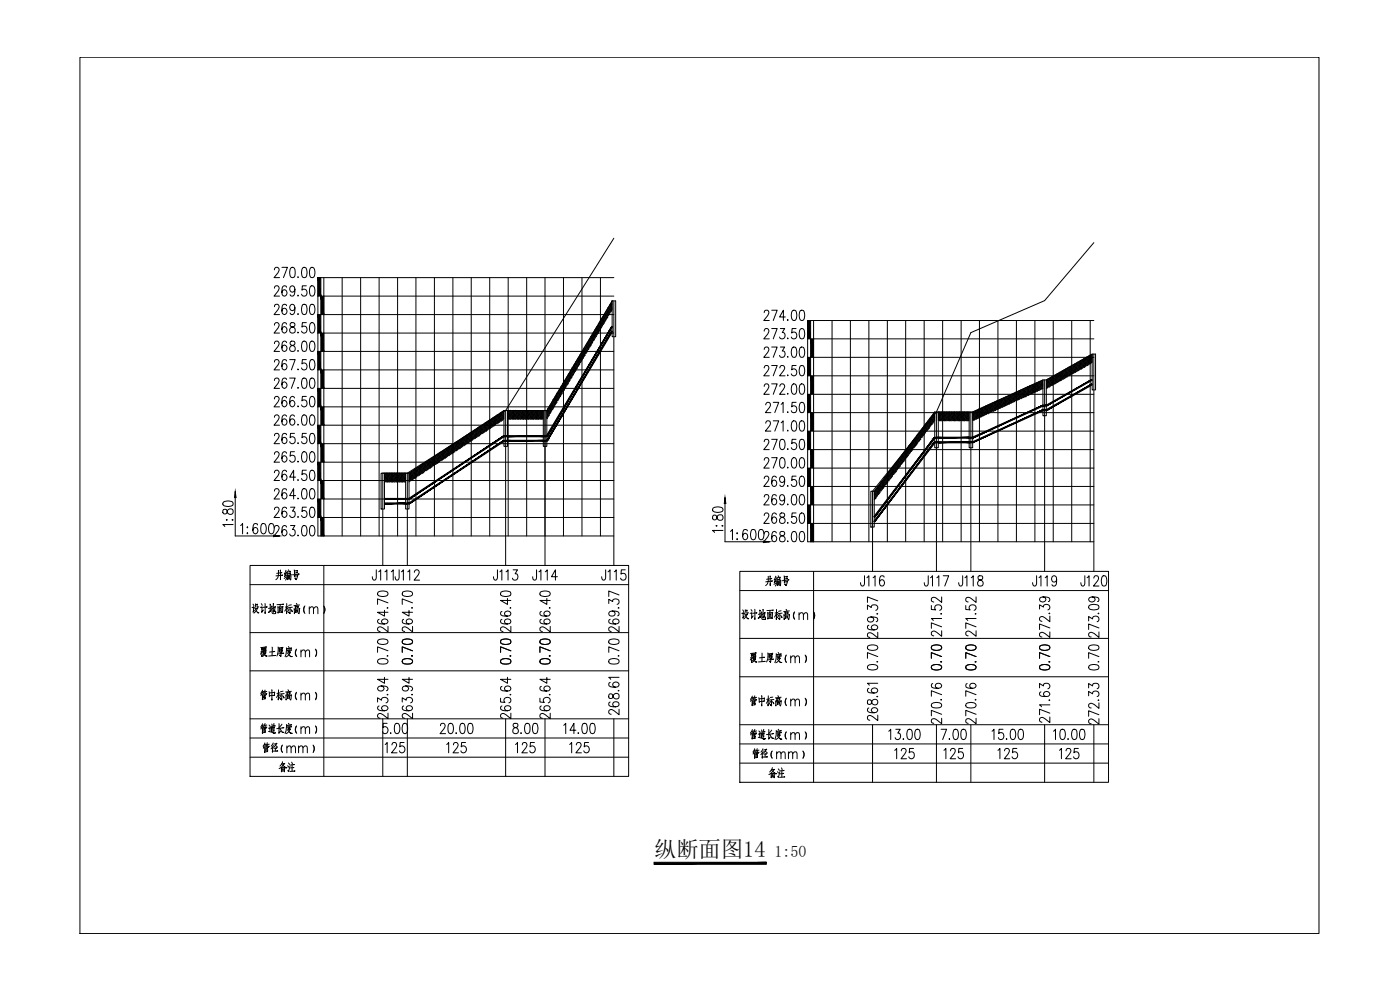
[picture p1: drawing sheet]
<svg xmlns="http://www.w3.org/2000/svg" width="420mm" height="297mm" viewBox="0 0 420 297" stroke-linecap="round" stroke-linejoin="round" font-family="sans-serif">
<defs><g id="words">
<text font-size="6.7" x="196.3" y="257.1">纵断面图14</text>
<text font-size="4.8" x="232.5" y="257.1">1:50</text>
</g></defs>
<g fill="none" stroke="#000" stroke-width=".3">
<path d="M184.2 71.5l-32.4 51.7M328.3 72.8l-14.8 17.4-22.1 9.6-10.4 23.8M82.4 81l.1-.5 .3-.3a.77 .77 0 0 1 1 .9l-.4 .8-1.2 1.4h1.7M82.4 86.5l.2-.6a.85 .85 0 0 1 1.1 .3 .85 .85 0 0 1-.3 1.2l-1.2 1.4h1.7M82.4 92l.2-.6a.85 .85 0 0 1 1.1 .3 .85 .85 0 0 1-.3 1.2l-1.2 1.5h1.7M82.4 97.6l.1-.5 .3-.3a.77 .77 0 0 1 1 .9l-1.6 2.2h1.7M84.6 80.2h1.7l-1.2 3.1M86 86.2a.68 .68 0 0 0-1.1-.3l-.2 .4a2.92 2.92 0 0 0 .2 2.4 .71 .71 0 0 0 1.1-.3 .89 .89 0 0 0 0-1.1 .89 .89 0 0 0-1.1-.2l-.3 .7M86 91.7a.68 .68 0 0 0-1.1-.3l-.2 .5a2.85 2.85 0 0 0 .2 2.3 .87 .87 0 0 0 1.2-.8 .87 .87 0 0 0-1.2-.8l-.3 .7M86 97.3l-.1-.3-.6-.2a2.4 2.4 0 0 0-.4 3 .87 .87 0 0 0 1.2-.8 .87 .87 0 0 0-1.2-.8l-.3 .7M87.2 97a.65 .65 0 0 0 .2 1 .98 .98 0 0 1 1.2 .9 .98 .98 0 0 1-1.1 1 1.03 1.03 0 0 1-.5-1.2 1.03 1.03 0 0 1 1.1-.7 .65 .65 0 0 0 .3-1l-.4-.2zM87.3 80.4l.6-.2a2.4 2.4 0 0 1 .4 3l-.6 .1a1.43 1.43 0 0 1-.8-1.7z"/>
<path d="M88.5 86.8l-.1 .4a.72 .72 0 0 1-.7 .5 .72 .72 0 0 1-.6-.5 .89 .89 0 0 1 0-1 .89 .89 0 0 1 1-.3 2.52 2.52 0 0 1 0 2.8 .68 .68 0 0 1-1-.3M88.5 92.3l-.1 .5a.72 .72 0 0 1-.7 .4 .72 .72 0 0 1-.6-.4 .89 .89 0 0 1 0-1.1 .89 .89 0 0 1 1-.3 2.24 2.24 0 0 1-.3 3l-.6-.2-.1-.3M89.4 83l-.1 .2h.3M89.4 88.5l-.1 .2h.3M89.4 94.1v.3l.2-.2M89.4 99.6v.3l.2-.1M90.8 80.4l.6-.2a1.84 1.84 0 0 1 .6 2.5l-.2 .5-.6 .1a1.43 1.43 0 0 1-.7-1.7zM90.8 91.4l.6-.1a1.82 1.82 0 0 1 .6 2.5l-.2 .4-.6 .2a1.82 1.82 0 0 1-.6-2.5zM91.9 85.8h-1.2l-.1 1.3a.95 .95 0 0 1 1.3 .1 .95 .95 0 0 1 0 1.2 .95 .95 0 0 1-1.3 .1l-.1-.2M91.9 96.8h-1.2l-.1 1.4a1.01 1.01 0 0 1 1.6 .5 1.01 1.01 0 0 1-1.1 1.2l-.6-.6M93.2 80.4l.6-.2a2 2 0 0 1 0 3.1h-.2a1.43 1.43 0 0 1-.7-1.7zM93.2 85.9l.6-.1a1.82 1.82 0 0 1 .6 2.5l-.3 .4-.5 .1a1.82 1.82 0 0 1-.6-2.5z"/>
<path d="M93.2 91.4l.6-.1a1.82 1.82 0 0 1 .6 2.5l-.3 .4-.5 .2a1.82 1.82 0 0 1-.6-2.5zM93.2 97l.6-.2a2.04 2.04 0 0 1 0 3.1h-.2a1.84 1.84 0 0 1-.6-2.5zM97.2 83.3v77.5M97.2 88.8h87M97.2 94.4h87M97.2 99.9h87M102.7 83.3v77.5M108.2 83.3v77.5M113.8 83.3v77.5M119.3 83.3v77.5M124.8 83.3v77.5M130.4 83.3v77.5"/>
<path d="M135.9 83.3v77.5M141.4 83.3v77.5M147 83.3v77.5M152.5 83.3v77.5M158.1 83.3v77.5M163.6 83.3v86.4M169.1 83.3v77.5M174.7 83.3v77.5M178 99.9l.6 .6M178.2 99.6l.4 .5M178.3 99.7l-.4 .3M178.3 99.4l.3 .3"/>
<path d="M178.4 99.1l.2 .2M178.6 98.9h.1M178.8 99.9l.5 .5M178.8 99.5l.6 .6M178.8 99.1l.6 .6M178.8 98.7l.6 .6M178.8 98.4l.6 .5M179 98.5l-.5 .6M179 99.3l-.6 .6M179 98.9l-.6 .6M179 99.7l-.6 .6M179 98.2l.4 .3"/>
<path d="M179.1 97.9l.3 .3M179.3 97.7l.1 .1M179.6 99.9l-.4 .4M179.6 99.5l.1 .1M179.6 99.1l.3 .3M179.6 98.7l.4 .5M179.6 98.4l.6 .5M179.6 98l.6 .5M179.6 97.6l.6 .6M179.6 97.2l.6 .6M179.7 97l.5 .4M179.8 97l-.2 .2"/>
<path d="M179.8 97.4l-.6 .6M179.8 97.8l-.6 .6M179.8 98.5l-.6 .6M179.8 98.9l-.6 .6M179.8 98.2l-.6 .5M179.8 99.3l-.6 .6M179.9 96.8l.3 .2M180 96.5l.2 .1M180.2 99l-.3 .1M180.2 83.3v77.5M180.3 98.4l.1 .1M180.3 98l.3 .2"/>
<path d="M180.3 97.6l.4 .4M180.3 97.2l.6 .5M180.3 96.8l.6 .6M180.3 96.5l.6 .5M180.3 96.1l.6 .5M180.5 95.8l.4 .5M180.5 95.9l-.3 .4M180.5 96.3l-.6 .5M180.5 96.6l-.6 .6M180.5 97l-.6 .6M180.5 97.8l-.6 .6M180.5 98.2l-.6 .5"/>
<path d="M180.5 97.4l-.6 .6M180.6 95.6l.3 .3M180.9 95.1h.1M181.1 97.2v.1M181.1 96.8l.2 .2M181.1 96.5l.3 .3M181.1 96.1l.5 .4M181.1 95.7l.6 .6M181.1 95.3l.6 .6M181.1 94.9l.6 .6M181.1 94.6l.6 .5M181.3 97.1l-.6 .5"/>
<path d="M181.3 95.1l-.6 .6M181.3 95.5l-.6 .6M181.3 95.9l-.6 .6M181.3 96.3l-.6 .5M181.3 94.7l-.6 .6 .2 .2M181.3 96.6l-.6 .6M181.3 94.3l.4 .4M181.4 94.1l.3 .2M181.6 93.9l.1 .1M181.8 96.1l-.3 .4M181.8 95.7l.2 .1M181.8 95.3l.3 .3"/>
<path d="M181.8 94.9l.5 .5M181.8 94.6l.6 .5M181.8 94.2l.6 .5M181.8 93.8l.6 .5M182 93.2l.4 .4M182.1 93.2l-.3 .2 .6 .6M182.1 93.6l-.6 .6M182.1 94.3l-.6 .6M182.1 94.7l-.6 .6M182.1 95.1l-.6 .6M182.1 95.5l-.6 .6M182.1 94l-.6 .6"/>
<path d="M182.1 92.9l.3 .3M182.3 92.7l.1 .1M182.4 95.2l-.2 .1M182.6 94.6h.1M182.6 94.2l.3 .2M182.6 93.8l.4 .4M182.6 93.4l.5 .5M182.6 93l.6 .6M182.6 92.7l.6 .5M182.6 92.3l.6 .5M182.7 92l.5 .4M182.8 92.1l-.4 .3"/>
<path d="M182.8 92.4l-.6 .6M182.8 92.8l-.6 .6M182.8 93.6l-.6 .6M182.8 94l-.6 .6M182.8 94.3l-.6 .6M182.8 93.2l-.6 .6M182.9 91.7l.3 .4M183.2 91.3h.1M183.4 93.4v.1M183.4 93l.2 .2M183.4 92.7l.3 .2M183.4 92.3l.3 .3"/>
<path d="M183.4 91.9l.3 .3M183.4 91.5l.3 .3M183.4 91.1l.3 .4M183.4 90.8l.3 .2M183.5 90.6l.2 .1M183.5 93.2l-.5 .6M183.6 90.9l-.6 .6 .2 .2M183.6 91.3l-.6 .6M183.6 91.7l-.6 .6M183.6 92.1l-.6 .6M183.6 92.8l-.6 .6M183.6 92.4l-.6 .6"/>
<path d="M183.7 90.3v10.7h1.1v-10.7h-1.1l-19.6 32.9M184.2 83.3h-88.8v77.5h88.8M184.2 90.3v79.4M229.3 93.8l.5-.7 .7 .1 .2 .4-.3 1.1-1.2 1.5h1.7M229.3 99.3l.5-.7h.5l.4 .6-.3 1-1.2 1.5h1.7M231.6 93.1h1.6l-1.1 3.1M231.6 98.6h1.6l-1.1 3.1M234.2 98.6h1.3l-.7 1.2a.92 .92 0 0 1 .8 1.3 .92 .92 0 0 1-1.6 0M235.7 95.1h-1.7l1.1-2v3.1M236.4 95.9v.3l.1-.2M237.9 93.2l.5-.1a1.81 1.81 0 0 1 .6 2.5l-.2 .4-.6 .2a2.26 2.26 0 0 1-.3-3zM238.9 98.6h-1.2l-.1 1.3a.99 .99 0 0 1 1.6 .5 .99 .99 0 0 1-1.1 1.3l-.6-.6"/>
<path d="M240.2 93.2l.6-.1a1.43 1.43 0 0 1 .7 1.7l-.3 1.2-.6 .2a1.84 1.84 0 0 1-.6-2.6zM240.2 98.7l.6-.1a1.84 1.84 0 0 1 .6 2.5l-.2 .4-.6 .2a1.43 1.43 0 0 1-.8-1.8zM244.2 96.2v66.3M249.7 96.2v66.3M255.2 96.2v66.3M260.8 96.2v66.3M266.3 96.2v66.3M271.8 96.2v66.3M277.4 96.2v66.3M282.9 96.2v66.3M288.4 96.2v66.3M293.9 96.2v66.3"/>
<path d="M299.5 96.2v66.3M305 96.2v66.3M310.6 96.2v66.3M316.1 96.2v66.3M321.6 96.2v66.3M327.2 96.2v66.3M328.3 96.2h-85.9v66.3h85.9M82.4 103.1l.1-.5 .3-.3a.77 .77 0 0 1 1 .9l-1.6 2.2h1.7M82.4 108.6l.2-.6a.85 .85 0 0 1 1.1 .3 .85 .85 0 0 1-.3 1.2l-1.2 1.5h1.7M82.4 114.2l.1-.5 .3-.3 .7 .2 .3 .4-.4 1-1.2 1.5h1.7M82.4 119.7l.1-.5 .3-.3a.77 .77 0 0 1 1 .9l-1.6 2.3h1.7M86 102.8l-.1-.3-.6-.2a2.4 2.4 0 0 0-.4 3 .71 .71 0 0 0 1.1-.3 .87 .87 0 0 0 0-1.1 .87 .87 0 0 0-1.1-.2l-.3 .7"/>
<path d="M86 108.3a.68 .68 0 0 0-1.1-.3l-.2 .5a2.92 2.92 0 0 0 .2 2.4 .71 .71 0 0 0 1.1-.3 .89 .89 0 0 0 0-1.1 .89 .89 0 0 0-1.1-.3l-.3 .8M86 113.9a.68 .68 0 0 0-1.1-.3l-.2 .4a2.85 2.85 0 0 0 .2 2.4 .87 .87 0 0 0 1.2-.8 .87 .87 0 0 0-1.2-.8l-.3 .7M86 119.4l-.1-.3-.6-.2a2.4 2.4 0 0 0-.4 3 .87 .87 0 0 0 1.2-.8 .87 .87 0 0 0-1.2-.8l-.3 .7M86.9 107.9h1.7l-1.2 3.1M86.9 113.4h1.7l-1.2 3.1M87.2 102.5a.65 .65 0 0 0 .2 1 1 1 0 0 1 1.2 .7 1 1 0 0 1-.6 1.2 .89 .89 0 0 1-1.1-.7 .89 .89 0 0 1 .8-1l.4-.2a.65 .65 0 0 0 .3-1l-.4-.2zM88.4 119.4l-.1-.3-.6-.2a1.85 1.85 0 0 0 .1 3.2 .92 .92 0 0 0 .7-1.2 .92 .92 0 0 0-1.2-.6l-.4 .7M89.4 105.1l-.1 .2h.3M89.4 110.7l-.1 .2h.3M89.4 116.2v.3l.2-.1M90.8 102.5l.6-.2a1.82 1.82 0 0 1 .6 2.5l-.2 .5-.6 .1a1.82 1.82 0 0 1-.6-2.5zM90.8 113.6l.6-.2a1.82 1.82 0 0 1 .6 2.5l-.2 .5-.6 .1a1.82 1.82 0 0 1-.6-2.5z"/>
<path d="M91.9 107.9h-1.2l-.1 1.3a.95 .95 0 0 1 1.3 .1 .95 .95 0 0 1 0 1.3 .95 .95 0 0 1-1.3 .1l-.1-.3M91.9 118.9h-1.2l-.1 1.4a1.01 1.01 0 0 1 1.6 .5 1.01 1.01 0 0 1-1.1 1.3l-.6-.6M93.2 102.5l.6-.2a2 2 0 0 1 0 3.1h-.2a1.82 1.82 0 0 1-.6-2.5zM93.2 108l.6-.1a1.82 1.82 0 0 1 .6 2.5l-.3 .5-.5 .1a1.82 1.82 0 0 1-.6-2.5zM93.2 113.6l.6-.2a1.82 1.82 0 0 1 .6 2.5l-.3 .5-.5 .1a1.82 1.82 0 0 1-.6-2.5zM93.2 119.1l.6-.2a2.04 2.04 0 0 1 0 3.2h-.2a1.84 1.84 0 0 1-.6-2.6zM97.2 105.4h87M97.2 111h87M97.2 116.5h87M166 119.9l.4 .4M166.1 119.7l.3 .2M166.3 119.5h.1"/>
<path d="M166.6 119.7l.6 .6M166.6 119.4l.6 .5M166.6 119l.6 .5M166.7 118.7l.5 .5M166.8 118.8l-.2 .2M166.8 119.2l-.6 .5M166.8 119.5l-.6 .6M166.8 119.9l-.6 .6M166.9 118.5l.3 .3M167 118.3l.2 .1M167.4 119.7l.2 .3M167.4 119.4l.3 .3"/>
<path d="M167.4 119l.5 .5M167.4 118.6l.5 .6M167.4 118.2l.5 .6M167.4 117.8l.5 .6M167.5 117.5l.4 .5M167.5 117.6l-.3 .5M167.5 118l-.5 .6M167.5 118.4l-.5 .6M167.5 118.8l-.5 .6M167.5 119.2l-.5 .5M167.5 119.5l-.5 .6M167.5 119.9l-.5 .6"/>
<path d="M167.6 117.3l.3 .3M167.9 116.8v.1M168.1 119h.1M168.1 118.6l.2 .2M168.1 118.2l.3 .3M168.1 117.8l.5 .5M168.1 117.5l.6 .5M168.1 117.1l.6 .5M168.1 116.7l.6 .5M168.2 116.4l.5 .5M168.3 118.8l-.5 .6M168.3 116.1l.4 .4"/>
<path d="M168.3 116.5l-.5 .6 .1 .1M168.3 116.9l-.5 .6M168.3 117.2l-.5 .6M168.3 117.6l-.5 .6M168.3 118l-.5 .6M168.3 118.4l-.5 .6M168.4 115.9l.3 .2M168.6 115.6l.1 .1M168.8 117.9l-.3 .3M168.9 117.5l.1 .1M168.9 117.1l.2 .2M168.9 116.7l.4 .4"/>
<path d="M168.9 116.3l.5 .6M168.9 115.9l.5 .6M168.9 115.6l.5 .5M169.1 115.3l-.6 .6M169.1 115.7l-.6 .6M169.1 116.1l-.6 .6M169.1 116.5l-.6 .6M169.1 116.9l-.6 .6M169.1 117.2l-.6 .6M169.1 114.7l.3 .3M169.3 114.5l.1 .1M169.4 117l-.1 .1"/>
<path d="M169.4 115.3l-.3-.3-.2 .2 .5 .5M169.7 116.3v.1M169.7 115.9l.2 .2M169.7 115.6l.3 .3M169.7 115.2l.5 .5M169.7 114.8l.5 .5M169.7 114.4l.5 .6M169.7 114l.5 .6M169.7 113.7l.5 .5M169.8 113.8l-.4 .4M169.8 114.2l-.5 .6M169.8 114.6l-.5 .6"/>
<path d="M169.8 115l-.5 .6M169.8 115.3l-.5 .6M169.8 115.7l-.5 .6M169.8 116.1l-.5 .6M169.9 113.5l.3 .3M170 113.2l.2 .2M170.2 113v.1M170.4 114.8l.2 .2M170.4 114.4l.3 .3M170.4 114l.5 .5M170.4 113.7l.6 .5M170.4 113.3l.6 .5"/>
<path d="M170.4 112.9l.6 .5M170.5 112.5l.5 .6M170.5 115l-.5 .6M170.5 112.3l.5 .4M170.6 112.7l-.6 .6M170.6 113.1l-.6 .6M170.6 113.4l-.6 .6M170.6 113.8l-.6 .6M170.6 114.2l-.6 .6M170.6 114.6l-.6 .6M170.7 112l.3 .3M170.9 111.8l.1 .1"/>
<path d="M171.1 114.1l-.3 .3M171.2 112.9l.4 .4v-.2M171.2 113.7h.1M171.2 113.3l.2 .2M171.2 112.5l.5 .6M171.2 112.1l.5 .6M171.2 111.7l.5 .6M171.2 111.3l.5 .6M171.3 111.1l.4 .4M171.4 111.2l-.3 .2M171.4 111.5l-.6 .6M171.4 111.9l-.6 .6"/>
<path d="M171.4 112.3l-.6 .6M171.4 112.7l-.6 .6M171.4 113.1l-.6 .6M171.4 113.4l-.6 .6M171.4 110.9l.3 .3M171.6 110.6l.1 .2M171.9 112.5l.1 .1M171.9 112.1l.3 .2M171.9 111.7l.4 .4M171.9 111.3l.6 .5M171.9 110.9l.6 .6M171.9 110.6l.6 .6"/>
<path d="M171.9 110.2l.6 .6M172 109.9l.5 .5M172.1 110.4l-.5 .5M172.1 110l-.4 .5M172.1 110.8l-.5 .5M172.1 111.2l-.5 .5M172.1 111.5l-.5 .6M172.1 111.9l-.5 .6M172.1 112.3l-.5 .6M172.2 109.7l.3 .3M172.3 109.4l.2 .2M172.5 109.2h.1"/>
<path d="M172.7 111.3v.1M172.7 110.9l.2 .2M172.7 110.6l.3 .3M172.7 110.2l.5 .4M172.7 109.8l.6 .6M172.7 109.4l.6 .6M172.7 109l.6 .6M172.7 108.7l.6 .5M172.8 111.2l-.5 .5M172.9 108.9l-.6 .5M172.9 109.6l-.6 .6M172.9 110.4l-.6 .5"/>
<path d="M172.9 108.5l-.1 .1M172.9 109.2l-.6 .6M172.9 110l-.6 .6M172.9 110.8l-.6 .5M172.9 108.4l.4 .5M173 108.2l.3 .3M173.2 108l.1 .1M173.3 110.3l-.2 .3M173.5 109.8l.1 .1M173.5 109.4l.2 .3M173.5 109l.3 .5M173.5 108.7l.5 .5"/>
<path d="M173.5 108.3l.5 .6M173.5 107.9l.5 .6M173.5 107.5l.5 .6M173.6 107.3l.4 .4M173.6 107.3l-.2 .3M173.6 108.1l-.5 .6M173.6 108.9l-.5 .5M173.6 109.6l-.5 .6M173.6 107.7l-.5 .6M173.6 108.5l-.5 .5M173.6 109.2l-.5 .6M173.7 107l.3 .3"/>
<path d="M173.9 106.8l.1 .2M173.9 109.4h-.1M174 106.5v.1M174.2 108.7h.1M174.2 108.3l.2 .2M174.2 107.9l.4 .4M174.2 107.5l.5 .5M174.2 107.1l.6 .6M174.2 106.8l.6 .5M174.2 106.4l.6 .6M174.3 106.1l.5 .5M174.4 106.6l-.6 .5"/>
<path d="M174.4 107.3l-.6 .6M174.4 108.1l-.6 .6M174.4 106.2l-.5 .5M174.4 107l-.6 .5M174.4 107.7l-.6 .6M174.4 108.5l-.6 .5M174.4 105.8l.4 .4M174.7 105.4h.1M175 107.5v.1M175 107.1l.2 .2M175 106.8l.3 .2M175 106.4l.4 .4"/>
<path d="M175 106l.6 .6M175 105.6l.6 .6M175 105.2l.6 .6M175 104.9l.6 .5M175 107.5l-.4 .4M175.1 104.8l.5 .3M175.2 105.1l-.6 .5 .2 .2M175.2 105.4l-.6 .6M175.2 105.8l-.6 .6M175.2 106.2l-.6 .6M175.2 106.6l-.6 .5M175.2 107l-.6 .5"/>
<path d="M175.3 104.4l.3 .3M175.5 104.2l.1 .1M175.6 106.5l-.2 .3M175.8 105.2l.4 .4M175.8 106l.1 .1M175.8 105.6l.2 .3M175.8 104.8l.5 .6M175.8 104.5l.5 .6M175.8 104.1l.5 .6M175.8 103.7l.5 .6M175.9 103.4l.4 .5M176 103.9l-.6 .6"/>
<path d="M176 104.3l-.6 .5M176 104.7l-.6 .5M176 103.5l-.4 .3M176 105.1l-.6 .5M176 105.4l-.6 .6M176 105.8l-.6 .6M176 103.2l.3 .3M176.1 103l.2 .2M176.3 102.7v.1M176.5 104.5l.2 .2-.6 .5M176.5 104.8l.1 .1M176.5 104.1l.4 .3"/>
<path d="M176.5 103.7l.5 .5M176.5 103.3l.6 .6M176.5 102.9l.6 .6M176.5 102.6l.6 .6M176.6 102.3l.5 .5M176.7 102.8l-.6 .5M176.7 103.2l-.6 .5M176.7 103.5l-.6 .6M176.7 103.9l-.6 .6M176.7 104.3l-.6 .5M176.7 102.4l-.5 .5M176.7 102l.4 .4"/>
<path d="M176.9 101.8l.2 .2M177 101.5l.1 .1M177.3 103.3l.1 .2M177.3 102.9l.3 .3M177.3 102.6l.4 .4M177.3 102.2l.6 .6M177.3 101.8l.6 .6M177.3 101.4l.6 .6M177.3 101l.6 .6M177.3 103.7l-.4 .4M177.4 100.8l.5 .4M177.5 102.4l-.6 .5"/>
<path d="M177.5 103.2l-.6 .5M177.5 100.9l-.2 .1M177.5 101.2l-.6 .6M177.5 101.6l-.6 .6M177.5 102l-.6 .6M177.5 102.8l-.6 .5M177.6 100.6l.3 .3M177.7 100.3l.2 .2M177.9 102.7l-.2 .2M178 101.8l.3 .2-.6 .6M178 101.4l.5 .4M178 102.2l.2 .1"/>
<path d="M178 101l.6 .6M178 100.7l.6 .5M178 100.3l.6 .6M178.3 100.1l-.6 .6M178.3 100.5l-.6 .5M178.3 100.9l-.6 .5M178.3 101.2l-.6 .6M178.3 101.6l-.6 .6M178.8 100.7l.2 .2-.6 .5M178.8 101v.1M178.8 100.3l.3 .3M179 100.1l-.6 .6"/>
<path d="M179 100.5l-.6 .5M229.3 104.8l.3-.5a.85 .85 0 0 1 1.1 .3 .85 .85 0 0 1-.3 1.1l-1.2 1.5h1.7M229.3 110.4l.3-.6a.85 .85 0 0 1 1.1 .3 .85 .85 0 0 1-.3 1.2l-1.2 1.5h1.7M229.3 115.9l.5-.7h.5l.4 .6-.3 1-1.2 1.5h1.7M231.6 104.1h1.6l-1.1 3.1M231.6 109.7h1.6l-1.1 3.1M231.6 115.2h1.6l-1.1 3.1M234 110.4l.5-.7h.5l.4 .3a1.04 1.04 0 0 1-.3 1.3l-1.1 1.5h1.6M234 115.9l.5-.7h.5l.4 .3a1.1 1.1 0 0 1-.3 1.3l-1.1 1.5h1.6M234.2 104.1h1.3l-.7 1.2a.91 .91 0 0 1 .8 1.4 .91 .91 0 0 1-1.6-.1M236.4 101.4l-.1 .1h.2M236.4 106.9l-.1 .2h.2"/>
<path d="M236.4 112.5v.3l.1-.2M236.4 118v.3l.1-.2M237.9 104.3l.5-.2a1.88 1.88 0 0 1 .6 2.5l-.2 .5-.6 .1a1.82 1.82 0 0 1-.6-2.5zM237.9 115.3l.5-.1a2.13 2.13 0 0 1 0 3.1h-.2a2.26 2.26 0 0 1-.3-3zM238.9 109.7h-1.2l-.1 1.3a.95 .95 0 0 1 1.3 .1 .95 .95 0 0 1 0 1.3 .95 .95 0 0 1-1.3 .1l-.1-.3M240.2 104.3l.6-.2a1.82 1.82 0 0 1 .6 2.5l-.2 .5-.6 .1a1.82 1.82 0 0 1-.6-2.5zM240.2 109.8l.6-.1a1.82 1.82 0 0 1 .6 2.5l-.2 .4-.6 .2a1.82 1.82 0 0 1-.6-2.5zM240.2 115.3l.6-.1a1.84 1.84 0 0 1 .6 2.5l-.2 .4-.6 .2a1.84 1.84 0 0 1-.6-2.5zM244.2 101.7h84.1M244.2 107.2h84.1M244.2 112.8h84.1M244.2 118.3h84.1"/>
<path d="M300 119.9l-.2 .2M300.3 119.8l.5 .5M300.4 119.9l-.6 .6M300.5 119.7l.3 .2M300.7 119.6l-.1 .1M300.9 119.7l.6 .6M301 119.5l.5 .4M301.1 119.5l-.5 .6M301.1 119.9l-.5 .6M301.3 119.3l.2 .2M301.4 119.2l-.1 .2M301.7 119.7l.6 .6"/>
<path d="M301.7 119.4l.6 .5M301.8 119.1l.5 .4M301.9 119.2l-.6 .5M301.9 119.5l-.6 .6M301.9 119.9l-.6 .6M302.1 118.9l.2 .3M302.1 118.9v.1M302.5 119.7l.6 .6M302.5 119.4l.6 .5M302.5 119l.6 .5M302.6 118.7l.5 .5M302.7 118.8l-.6 .6"/>
<path d="M302.7 119.2l-.6 .5M302.7 119.5l-.6 .6M302.7 119.9l-.6 .6M302.9 118.6l.2 .2M303.2 119.7l.6 .6M303.2 119.4l.6 .5M303.2 119l.6 .5M303.2 118.6l.6 .6M303.4 118.3l.4 .5M303.4 118.4l-.6 .6M303.4 118.8l-.6 .6M303.4 119.2l-.6 .5"/>
<path d="M303.4 119.5l-.6 .6M303.4 119.9l-.6 .6M303.6 118.2l.2 .2M304 119.7l.6 .6M304 119.4l.6 .5M304 119l.6 .5M304 118.6l.6 .6M304 118.2l.6 .6M304.2 118.4l-.6 .6M304.2 118.8l-.6 .6M304.2 119.2l-.6 .5M304.2 119.5l-.6 .6"/>
<path d="M304.2 119.9l-.6 .6M304.4 117.9l.2 .1M304.6 118.4l-.4-.4-.6 .6M304.8 119.7l.4 .5M304.8 119.4l.5 .5M304.8 119l.5 .5M304.8 118.6l.5 .6M304.8 118.2l.5 .6M304.8 117.8l.5 .6M305 118l-.6 .6M305 118.4l-.6 .6M305 118.8l-.6 .6"/>
<path d="M305 119.2l-.6 .5M305 119.5l-.6 .6M305 119.9l-.6 .6M305.2 117.5l.1 .1M305.3 118l-.3-.4-.6 .6M305.5 119.7l.2 .3M305.5 119.4l.5 .4M305.5 119l.6 .5M305.5 118.6l.6 .6M305.5 118.2l.6 .6M305.5 117.8l.6 .6M305.5 117.5l.6 .5"/>
<path d="M305.6 117.3l-.4 .5M305.7 117.6l-.5 .6M305.7 118l-.5 .6M305.7 118.4l-.5 .6M305.7 118.8l-.5 .6M305.7 119.2l-.5 .5M305.7 119.5l-.5 .6M305.7 119.9v.1M305.8 117.3l.3 .3M306 117.2h.1M306.3 119.4l.2 .2M306.3 119l.5 .5"/>
<path d="M306.3 118.6l.6 .6M306.3 118.2l.6 .6M306.3 117.8l.6 .6M306.3 117.5l.6 .5M306.3 117.1l.6 .5M306.4 117l-.5 .5M306.5 117.2l-.6 .6M306.5 117.6l-.6 .6M306.5 118l-.6 .6M306.5 118.4l-.6 .6M306.5 118.8l-.6 .6M306.5 119.2l-.6 .5"/>
<path d="M306.5 119.5l-.1 .2M306.5 116.9l.4 .3M306.7 117.1l.4-.4 .5 .5M306.8 116.8l.1 .1M307.1 119l.2 .2M307.1 118.6l.5 .5M307.1 118.2l.5 .6M307.1 117.8l.5 .6M307.1 117.5l.5 .5M307.1 117.1l.5 .5M307.2 116.9l-.5 .6M307.2 117.2l-.5 .6"/>
<path d="M307.2 117.6l-.5 .6M307.2 118l-.5 .6M307.2 118.4l-.5 .6M307.2 118.8l-.5 .6M307.2 119.2l-.1 .1M307.3 116.6l.3 .3M307.6 116.4v.1M307.7 116.4l-.2 .3M307.8 118.6l.3 .3M307.8 118.2l.5 .5M307.8 117.8l.6 .6M307.8 117.5l.6 .5"/>
<path d="M307.8 117.1l.6 .5M307.8 116.7l.6 .5M307.8 116.3l.6 .6M308 116.5l-.5 .6M308 116.9l-.5 .6M308 117.2l-.5 .6M308 117.6l-.5 .6M308 118l-.5 .6M308 118.4l-.5 .6M308 118.8l-.2 .2M308.1 116.2l.3 .3M308.5 116.1l-.3 .2"/>
<path d="M308.6 118.6h.1M308.6 118.2l.3 .3M308.6 117.8l.5 .6M308.6 117.5l.5 .5M308.6 117.1l.5 .5M308.6 116.7l.5 .5M308.6 116.3l.5 .6M308.6 116l.5 .5M308.8 116.1l-.6 .6M308.8 116.5l-.6 .6M308.8 116.9l-.6 .6M308.8 117.2l-.6 .6"/>
<path d="M308.8 117.6l-.6 .6M308.8 118l-.6 .6M308.8 118.4l-.3 .3M308.9 115.9l.2 .2M309.1 115.7l-.1 .2M309.4 117.5l.5 .6 .4-.5M309.4 118.2v.1M309.4 117.8l.3 .3M309.4 117.1l.5 .5M309.4 116.7l.5 .5M309.4 116.3l.5 .6M309.4 115.9l.5 .6"/>
<path d="M309.4 115.6l.5 .5M309.5 115.7l-.5 .6M309.5 116.1l-.5 .6M309.5 116.5l-.5 .6M309.5 116.9l-.5 .6M309.5 117.2l-.5 .6M309.5 117.6l-.5 .6M309.5 118l-.3 .3M309.7 115.5l.2 .2M309.9 115.4l-.2 .2M310.1 117.8l.1 .1M310.1 117.5l.4 .3"/>
<path d="M310.1 117.1l.6 .5M310.1 116.7l.6 .5M310.1 116.3l.6 .6M310.1 115.9l.6 .6M310.1 115.6l.6 .5M310.2 115.3l.5 .4M310.3 115.3l-.6 .6M310.3 115.7l-.6 .6M310.3 116.1l-.6 .6M310.3 116.5l-.6 .6M310.3 116.9l-.6 .6M310.3 117.2l-.6 .6"/>
<path d="M310.5 115.1l.2 .2M310.9 117.5h.1M310.9 117.1l.3 .3M310.9 116.7l.5 .5M310.9 116.3l.5 .6M310.9 115.9l.5 .6M310.9 115.6l.5 .5M310.9 115.2l.5 .5M311 114.9l.4 .4M311.1 115l-.6 .6M311.1 115.3l-.6 .6M311.1 115.7l-.6 .6"/>
<path d="M311.1 116.1l-.6 .6M311.1 116.5l-.6 .6M311.1 116.9l-.6 .6M311.1 117.2l-.5 .5M311.3 114.8l.1 .2M311.6 117.1l.2 .1M311.6 116.3l.6 .6M311.6 115.9l.6 .6M311.6 115.6l.6 .5M311.6 115.2l.6 .5M311.6 114.8l.6 .5M311.8 114.5l.4 .5"/>
<path d="M311.8 114.6l-.5 .6M311.8 115l-.5 .6M311.8 115.3l-.5 .6M311.8 115.7l-.5 .6M311.8 116.1l-.5 .6M311.8 116.5l-.5 .6M311.8 116.9l-.5 .5M312 114.4l.2 .2M312.4 116.3l.4 .4 .2-.2M312.4 116.7l.1 .1M312.4 115.9l.6 .6M312.4 115.6l.6 .5"/>
<path d="M312.4 115.2l.6 .5M312.4 114.8l.6 .5M312.4 114.4l.6 .6M312.6 114.6l-.6 .6M312.6 115l-.6 .6M312.6 115.3l-.6 .6M312.6 115.7l-.6 .6M312.6 116.1l-.6 .6M312.6 116.5l-.6 .6-.4-.4M312.8 114.1l.2 .1M313 114.6l-.4-.4-.6 .6M313 114v10.7h1v-10.7"/>
<path d="M313 114.2l-.2 .2M313 114.5l-.2 .3M313 114.9l-.2 .3M313 115.3l-.2 .3M313 115.7l-.2 .2M313 116.1l-.2 .2M313.5 114v57.4M314 114h-1l-21.1 9.6M314 116.4l.2 .2M314 115.3l.5 .4M314 116l.4 .4M314 115.6l.5 .5"/>
<path d="M314 114.9l.5 .4M314 114.5l.5 .5M314 114.1l.5 .5M314.1 114.2l-.1 .1M314.1 115.3l-.1 .1M314.1 114.6l-.1 .1M314.1 115h-.1M314.1 115.7l-.1 .1M314.1 116.1l-.1 .1M314.1 116.5l-.1 .1M314.2 113.9l.3 .3M314.4 113.7l.1 .1"/>
<path d="M314.7 115.9l.2 .2M314.7 115.6l.5 .4M314.7 115.2l.5 .5M314.7 114.8l.5 .5M314.7 114.4l.5 .6M314.7 114l.5 .6M314.7 113.7l.5 .5M314.7 113.6l-.4 .4M314.9 113.8l-.6 .6M314.9 114.2l-.6 .6M314.9 114.6l-.6 .6M314.9 115l-.6 .6"/>
<path d="M314.9 115.3l-.6 .6M314.9 115.7l-.6 .6M314.9 116.1l-.1 .1M314.9 113.5l.3 .3M315.2 113.4h.1M315.5 115.6l.1 .1M315.5 115.2l.4 .4M315.5 114.8l.5 .5M315.5 114.4l.5 .6M315.5 114l.5 .6M315.5 113.7l.5 .5M315.5 113.3l.5 .5"/>
<path d="M315.6 113.4l-.5 .6M315.6 113.8l-.5 .6M315.6 114.2l-.5 .6M315.6 114.6l-.5 .6M315.6 115l-.5 .6M315.6 115.3l-.5 .6M315.9 112.9l.1 .2M316 113.4l-.4-.3-.5 .6M316.2 115.2l.2 .1M316.2 114.4l.6 .6M316.2 114l.6 .6M316.2 113.7l.6 .5"/>
<path d="M316.2 113.3l.6 .5M316.2 112.9l.6 .5M316.4 112.7l-.6 .6M316.4 113.1l-.6 .6M316.4 113.4l-.6 .6M316.4 113.8l-.6 .6M316.4 114.2l-.6 .6M316.4 114.6l-.6 .6M316.4 115l-.6 .6M316.4 112.6l.4 .5M316.6 112.5l.2 .2M317 114.8l.1 .1"/>
<path d="M317 114l.6 .6M317 113.7l.6 .5M317 113.3l.6 .5M317 112.9l.6 .5M317 112.5l.6 .6M317.1 112.3l.5 .4M317.2 112.3l-.6 .6M317.2 112.7l-.6 .6M317.2 113.1l-.6 .6M317.2 113.4l-.6 .6M317.2 113.8l-.6 .6M317.2 114.2l-.6 .6"/>
<path d="M317.2 114.6l-.6 .6-.4-.4M317.4 112.1l.2 .2M317.4 112.1h.1M317.7 114.4l.1 .1M317.7 114l.4 .3M317.7 113.7l.6 .5M317.7 113.3l.6 .5M317.7 112.9l.6 .5M317.7 112.5l.6 .6M317.7 112.1l.6 .6M317.8 111.8l.5 .5M318 111.9l-.6 .6"/>
<path d="M318 112.3l-.6 .6M318 112.7l-.6 .6M318 113.1l-.6 .6M318 113.4l-.6 .6M318 113.8l-.6 .6M318 114.2l-.6 .5-.4-.3M318.1 111.7l.2 .2M318.2 111.6l-.1 .1M318.5 114v.1M318.5 113.7l.3 .2M318.5 113.3l.6 .5M318.5 112.9l.6 .5"/>
<path d="M318.5 112.5l.6 .6M318.5 112.1l.6 .6M318.5 111.7l.6 .6M318.6 111.4l.5 .5M318.7 111.5l-.6 .6M318.7 111.9l-.6 .6M318.7 112.3l-.6 .6M318.7 112.7l-.6 .6M318.7 113.1l-.6 .6M318.7 113.4l-.6 .6M318.7 113.8l-.4 .4M318.8 111.3l.3 .2"/>
<path d="M319.1 111.2h.1M319.1 111.1l-.2 .2M319.3 113.7h.1M319.3 113.3l.3 .2M319.3 112.9l.5 .5M319.3 112.5l.6 .6M319.3 112.1l.6 .6M319.3 111.7l.6 .6M319.3 111.3l.6 .6M319.3 111l.6 .5M319.5 111.2l-.6 .5M319.5 111.5l-.6 .6"/>
<path d="M319.5 111.9l-.6 .6M319.5 112.3l-.6 .6M319.5 112.7l-.6 .6M319.5 113.1l-.6 .6M319.5 113.4l-.3 .3M319.6 110.9l.3 .3M319.6 110.9l.4-.3 .6 .6M319.8 110.7l.1 .1M320 112.9l.3 .2M320 112.5l.5 .5M320 112.1l.6 .6M320 111.7l.6 .6"/>
<path d="M320 111.3l.6 .6M320 110.9l.6 .6M320.2 110.8l-.6 .5M320.2 111.2l-.6 .5M320.2 111.5l-.6 .6M320.2 111.9l-.6 .6M320.2 112.3l-.6 .6M320.2 112.7l-.6 .6M320.2 113.1l-.1 .1M320.3 110.4l.3 .4M320.5 110.3l.1 .1M320.8 112.5l.1 .3"/>
<path d="M320.8 112.1l.5 .5M320.8 111.7l.6 .6M320.8 111.3l.6 .6M320.8 110.9l.6 .6M320.8 110.6l.6 .6M320.8 110.2l.6 .6M320.9 110.1l-.5 .5M321 110.4l-.6 .5M321 110.8l-.6 .5M321 111.2l-.6 .5M321 111.5l-.6 .6M321 111.9l-.6 .6"/>
<path d="M321 112.3l-.6 .6M321 110.1l.4 .3M321.3 109.9l.1 .1M321.5 112.1l.2 .2M321.5 111.3l.6 .6M321.5 110.9l.6 .6M321.5 110.6l.6 .6M321.5 110.2l.6 .6M321.5 109.8l.6 .6M321.8 110l-.6 .6M321.8 110.4l-.6 .5M321.8 110.8l-.6 .5"/>
<path d="M321.8 111.2l-.6 .5M321.8 111.5l-.6 .6M321.8 111.9l-.6 .6M322 109.5l.1 .1M322.1 110l-.3-.4-.6 .6M322.3 111.7l.2 .2M322.3 110.9l.6 .6M322.3 110.6l.6 .6M322.3 110.2l.6 .6M322.3 109.8l.6 .6M322.3 109.4l.6 .6M322.5 109.2l.4 .4"/>
<path d="M322.5 109.2l-.6 .6M322.5 109.6l-.6 .6M322.5 110l-.6 .6M322.5 110.4l-.6 .5M322.5 110.8l-.6 .5M322.5 111.2l-.6 .5M322.5 111.5l-.6 .6-.4-.4M322.7 109.1l.2 .1M323.1 111.3l.1 .1M323.1 110.9l.4 .4M323.1 110.6l.6 .6M323.1 110.2l.6 .6"/>
<path d="M323.1 109.8l.6 .6M323.1 109.4l.6 .6M323.1 109l.6 .6M323.2 108.8l.5 .4M323.3 108.9l-.6 .5M323.3 109.2l-.6 .6M323.3 109.6l-.6 .6M323.3 110l-.6 .6M323.3 110.4l-.6 .5M323.3 110.8l-.6 .5M323.3 111.2l-.6 .5-.4-.4M323.5 108.6l.2 .3"/>
<path d="M323.8 110.2l.6 .6 .4-.4M323.8 110.9l.1 .1M323.8 110.6l.4 .3M323.8 109.8l.6 .6M323.8 109.4l.6 .6M323.8 109l.6 .6M323.8 108.7l.6 .5M323.9 108.4l.5 .5M324 108.5l-.5 .5M324 108.9l-.5 .5M324 109.2l-.5 .6M324 109.6l-.5 .6"/>
<path d="M324 110l-.5 .6M324 110.4l-.5 .5M324 110.8l-.5 .4M324.4 108.1l-.2 .2 .2 .2M324.6 110.6h.1M324.6 110.2l.3 .3M324.6 109.8l.5 .5M324.6 109.4l.6 .6M324.6 109l.6 .6M324.6 108.7l.6 .5M324.6 108.3l.6 .6M324.7 108l.5 .5"/>
<path d="M324.8 108.1l-.6 .6M324.8 108.5l-.6 .5M324.8 108.9l-.6 .5M324.8 109.2l-.6 .6M324.8 109.6l-.6 .6M324.8 110l-.6 .6M324.9 107.9l.3 .2M325.1 107.7h.1M325.3 107.6l-.3 .3M325.4 110.2h.1M325.4 109.8l.3 .3M325.4 109.4l.5 .5"/>
<path d="M325.4 109l.6 .6M325.4 108.7l.6 .5M325.4 108.3l.6 .6M325.4 107.9l.6 .6M325.4 107.6l.6 .5M325.6 107.7l-.6 .6M325.6 108.1l-.6 .6M325.6 108.5l-.6 .5M325.6 108.9l-.6 .5M325.6 109.2l-.6 .6M325.6 109.6l-.6 .6M325.6 110l-.3 .3"/>
<path d="M325.7 107.4l.3 .3M325.7 107.5l.5-.4 .5 .6M325.9 107.3h.1M326.1 109.4l.3 .3M326.1 109l.5 .5M326.1 108.7l.6 .5M326.1 108.3l.6 .6M326.1 107.9l.6 .6M326.1 107.5l.6 .6M326.3 107.3l-.6 .6M326.3 107.7l-.6 .6M326.3 108.1l-.6 .6"/>
<path d="M326.3 108.5l-.6 .5M326.3 108.9l-.6 .5M326.3 109.2l-.6 .6M326.3 109.6l-.1 .2M326.4 107l.3 .3M326.6 106.9l.1 .1M326.9 109l.2 .3M326.9 108.7l.4 .4M326.9 108.3l.6 .6M326.9 107.9l.6 .6M326.9 107.5l.6 .6M326.9 107.1l.6 .6"/>
<path d="M326.9 106.8l.6 .5M327 106.6l-.5 .5M327.1 107l-.6 .5M327.1 107.3l-.6 .6M327.1 107.7l-.6 .6M327.1 108.1l-.6 .6M327.1 108.5l-.6 .5M327.1 108.9l-.6 .5M327.1 106.6l.4 .4M327.3 106.5l.2 .1M327.6 108.7l.2 .1M327.6 108.3l.2 .1"/>
<path d="M327.6 107.9l.2 .1M327.6 107.5l.2 .1M327.6 107.1l.2 .2M327.6 106.8h.2M327.6 106.4l.2 .1M327.8 106.2v10.8h1v-10.8h-1l-13.8 7.8M327.8 106.3l-.5 .5M327.8 106.7l-.5 .4M327.8 107l-.5 .5M327.8 107.4l-.5 .5M327.8 107.8l-.5 .5M327.8 108.2l-.5 .5"/>
<path d="M327.8 108.6l-.5 .4M328.3 106.2v65.2M82.4 125.2l.1-.4 .3-.3a.77 .77 0 0 1 1 .9l-1.6 2.2h1.7M82.4 130.8l.2-.6a.85 .85 0 0 1 1.1 .3 .85 .85 0 0 1-.3 1.1l-1.2 1.5h1.7M82.4 136.3l.1-.5 .3-.3a.77 .77 0 0 1 1 .9l-1.6 2.3h1.7M86 124.9l-.1-.2-.6-.2a2.38 2.38 0 0 0-.4 3 .71 .71 0 0 0 1.1-.3 .89 .89 0 0 0 0-1.1 .89 .89 0 0 0-1.1-.3l-.3 .8M86 130.5a.68 .68 0 0 0-1.1-.3l-.2 .4a2.76 2.76 0 0 0 .2 2.4 .87 .87 0 0 0 1.2-.8 .87 .87 0 0 0-1.2-.9l-.3 .8M86 136l-.1-.3-.6-.2a2.4 2.4 0 0 0-.4 3 .87 .87 0 0 0 1.2-.8 .87 .87 0 0 0-1.2-.8l-.3 .7M88.4 124.9l-.1-.2-.6-.2a2.24 2.24 0 0 0-.4 3 .71 .71 0 0 0 1.1-.3 .89 .89 0 0 0 0-1.1 .89 .89 0 0 0-1.1-.3l-.4 .8M88.4 130h-1.2l-.1 1.3a.95 .95 0 0 1 1.2 .1 .95 .95 0 0 1 0 1.3 .95 .95 0 0 1-1.2 .1l-.2-.3M88.4 135.5h-1.2l-.1 1.4a1.02 1.02 0 0 1 1.6 .5 1.02 1.02 0 0 1-1.2 1.3l-.6-.6M89.4 121.8v.3l.2-.2"/>
<path d="M89.4 127.3l-.1 .2h.3M89.4 132.8v.3l.2-.1M89.4 138.4v.3l.2-.2M90.8 124.7l.6-.2a1.82 1.82 0 0 1 .6 2.5l-.2 .5-.6 .1a1.82 1.82 0 0 1-.6-2.5zM90.8 135.7l.6-.2a1.84 1.84 0 0 1 .6 2.6l-.2 .4-.6 .2a1.84 1.84 0 0 1-.6-2.6zM91.9 130h-1.2l-.1 1.3a.95 .95 0 0 1 1.3 .1 .95 .95 0 0 1 0 1.3 .95 .95 0 0 1-1.3 .1l-.1-.3M93.2 124.7l.6-.2a1.99 1.99 0 0 1 0 3.1h-.2a1.82 1.82 0 0 1-.6-2.5zM93.2 130.2l.6-.2a1.82 1.82 0 0 1 .6 2.5l-.3 .5-.5 .1a1.82 1.82 0 0 1-.6-2.5zM93.2 135.7l.6-.2a2.04 2.04 0 0 1 0 3.2h-.2a1.84 1.84 0 0 1-.6-2.6zM97.2 122.1h87M97.2 127.6h87M97.2 133.1h87"/>
<path d="M97.2 138.7h87M125.8 140l.1 .2M126.1 140l.6 .5M126.2 139.7l.5 .5M126.3 139.8l-.5 .6M126.5 139.5l.2 .3M126.8 139.3l-.3 .3M126.9 140l.6 .5M126.9 139.6l.6 .6M126.9 139.2l.6 .6M127.1 139.4l-.6 .6M127.1 139.8l-.6 .6"/>
<path d="M127.2 139.1l.3 .3M127.4 138.9l.1 .1M127.7 140l.6 .5M127.7 139.6l.6 .6M127.7 139.2l.6 .6M127.7 138.8l.6 .6M127.9 139l-.6 .6M127.9 139.4l-.6 .6M127.9 139.8l-.6 .6M128.1 138.5l.2 .1M128.3 139l-.4-.4-.6 .6M128.4 140l.6 .5"/>
<path d="M128.4 139.6l.6 .6M128.4 139.2l.6 .6M128.4 138.8l.6 .6M128.4 138.5l.6 .5M128.6 138.2l.4 .4M128.6 138.2l-.6 .6M128.6 138.6l-.6 .6M128.6 139l-.6 .6M128.6 139.4l-.6 .6M128.6 139.8l-.6 .6M128.8 138l.2 .2M129 137.9l-.2 .2"/>
<path d="M129.2 140l.2 .2M129.2 139.6l.5 .5M129.2 139.2l.6 .6M129.2 138.8l.6 .6M129.2 138.5l.6 .5M129.2 138.1l.6 .5M129.2 137.7l.6 .5M129.4 137.9l-.6 .6M129.4 138.2l-.6 .6M129.4 138.6l-.6 .6M129.4 139l-.6 .6M129.4 139.4l-.6 .6"/>
<path d="M129.4 139.8l-.6 .6M129.4 137.6l.4 .3M129.7 137.4l.1 .1M129.9 139.6l.2 .2M129.9 139.2l.5 .4M129.9 138.8l.6 .6M129.9 138.5l.6 .5M129.9 138.1l.6 .5M129.9 137.7l.6 .5M129.9 137.3l.6 .6M130.2 137.5l-.6 .6M130.2 137.9l-.6 .6"/>
<path d="M130.2 138.2l-.6 .6M130.2 138.6l-.6 .6M130.2 139l-.6 .6M130.2 139.4l-.6 .6M130.4 136.9l.1 .2M130.5 137.5l-.3-.4-.6 .6M130.7 138.5l.6 .5 .4-.4M130.7 139.2l.1 .1M130.7 138.8l.3 .4M130.7 138.1l.6 .5M130.7 137.7l.6 .5M130.7 137.3l.6 .6"/>
<path d="M130.7 136.9l.6 .6M130.8 136.6l.5 .5M130.9 136.7l-.6 .6M130.9 137.1l-.6 .6M130.9 137.5l-.6 .6M130.9 137.9l-.6 .6M130.9 138.2l-.6 .6M130.9 138.6l-.6 .6M130.9 139l-.6 .6M131 136.5l.3 .2M131.3 136.4l-.2 .2M131.5 138.8h.1"/>
<path d="M131.5 138.5l.2 .2M131.5 138.1l.5 .4M131.5 137.7l.6 .5M131.5 137.3l.6 .6M131.5 136.9l.6 .6M131.5 136.6l.6 .5M131.5 136.2l.6 .5M131.7 136.3l-.6 .6M131.7 136.7l-.6 .6M131.7 137.1l-.6 .6M131.7 137.5l-.6 .6M131.7 137.9l-.6 .6"/>
<path d="M131.7 138.2l-.6 .6M131.8 136l.3 .3M132 135.9l.1 .1M132.2 138.1l.2 .1M132.2 137.7l.5 .4M132.2 137.3l.6 .6M132.2 136.9l.6 .6M132.2 136.6l.6 .5M132.2 136.2l.6 .5M132.2 135.8l.6 .5M132.4 135.6l-.5 .6M132.4 136l-.5 .6"/>
<path d="M132.4 136.3l-.5 .6M132.4 136.7l-.5 .6M132.4 137.1l-.5 .6M132.4 137.5l-.5 .6M132.4 137.9l-.5 .6M132.4 135.6l.4 .4M132.7 135.5l.1 .1M133 137.7l.1 .1M133 137.3l.3 .4M133 136.9l.6 .6M133 136.6l.6 .5M133 136.2l.6 .5"/>
<path d="M133 135.8l.6 .5M133 135.4l.6 .6M133.1 135.1l.5 .5M133.2 135.2l-.6 .6M133.2 135.6l-.6 .6M133.2 136l-.6 .6M133.2 136.3l-.6 .6M133.2 136.7l-.6 .6M133.2 137.1l-.6 .6M133.2 137.5l-.6 .6M133.5 134.9l-.1 .1 .2 .2M133.8 137.3v.1"/>
<path d="M133.8 136.9l.3 .3M133.8 136.6l.5 .4M133.8 136.2l.6 .5M133.8 135.8l.6 .5M133.8 135.4l.6 .6M133.8 135l.6 .6M133.8 134.7l.6 .5M134 134.8l-.6 .6M134 135.2l-.6 .6M134 135.6l-.6 .6M134 136l-.6 .6M134 136.3l-.6 .6"/>
<path d="M134 136.7l-.6 .6M134 137.1l-.5 .4M134.1 134.5l.3 .3M134.3 134.4h.1M134.5 136.6l.2 .2M134.5 136.2l.4 .4M134.5 135.8l.6 .5M134.5 135.4l.6 .6M134.5 135l.6 .6M134.5 134.6l.6 .6M134.5 134.2l.6 .6M134.6 134.1l-.5 .5"/>
<path d="M134.7 134.4l-.6 .6M134.7 134.8l-.6 .6M134.7 135.2l-.6 .6M134.7 135.6l-.6 .6M134.7 136l-.6 .6M134.7 136.3l-.6 .6M134.7 134.1l.4 .3M135 133.9l.1 .2M135.3 136.2l.1 .1M135.3 135.8l.4 .3M135.3 135.4l.6 .6M135.3 135l.6 .6"/>
<path d="M135.3 134.6l.6 .6M135.3 134.2l.6 .6M135.3 133.8l.6 .6M135.4 133.6l.5 .5M135.5 133.7l-.6 .5M135.5 134.1l-.6 .5M135.5 134.4l-.6 .6M135.5 134.8l-.6 .6M135.5 135.2l-.6 .6M135.5 135.6l-.6 .6M135.5 136l-.6 .6M135.7 133.4l.2 .3"/>
<path d="M136 135.8h.1M136 135.4l.3 .3M136 135l.6 .5M136 134.6l.6 .6M136 134.2l.6 .6M136 133.8l.6 .6M136 133.5l.6 .6M136.1 133.2l.5 .5M136.3 133.3l-.6 .5M136.3 133.7l-.6 .5M136.3 134.1l-.6 .5M136.3 134.4l-.6 .6"/>
<path d="M136.3 134.8l-.6 .6M136.3 135.2l-.6 .6M136.3 135.6l-.5 .4M136.3 133l.3 .3M136.6 132.9h.1M136.8 135l.1 .3M136.8 134.6l.5 .5M136.8 134.2l.6 .6M136.8 133.8l.6 .6M136.8 133.5l.6 .6M136.8 133.1l.6 .6M136.8 132.7l.6 .6"/>
<path d="M136.9 132.7l-.5 .4M137 132.9l-.6 .6M137 133.3l-.6 .5M137 133.7l-.6 .5M137 134.1l-.6 .5M137 134.4l-.6 .6M137 134.8l-.6 .6M137 132.5l.4 .4M137.3 132.4l.1 .1M137.6 134.6l.1 .2M137.6 134.2l.4 .4M137.6 133.8l.6 .6"/>
<path d="M137.6 133.5l.6 .6M137.6 133.1l.6 .6M137.6 132.7l.6 .6M137.6 132.3l.6 .6M137.8 132.5l-.6 .6M137.8 132.9l-.6 .6M137.8 133.3l-.6 .5M137.8 133.7l-.6 .5M137.8 134.1l-.6 .5M137.8 134.4l-.6 .6M138 131.9l.2 .3M138.2 132.5l-.4-.3-.6 .5"/>
<path d="M138.3 134.2l.1 .1M138.3 133.8l.3 .3M138.3 133.5l.6 .5M138.3 133.1l.6 .6M138.3 132.7l.6 .6M138.3 132.3l.6 .6M138.3 131.9l.6 .6M138.4 131.6l.5 .6M138.5 131.8l-.5 .5M138.5 132.2l-.5 .5M138.5 132.5l-.5 .6M138.5 132.9l-.5 .6"/>
<path d="M138.5 133.3l-.5 .5M138.5 133.7l-.5 .5M138.5 134.1l-.4 .4M138.6 131.5l.3 .3M138.7 131.6l.4-.4 .6 .6M138.9 131.3v.1M139.1 133.5l.2 .2-.1 .1M139.1 133.1l.5 .4M139.1 132.7l.6 .6M139.1 132.3l.6 .6M139.1 131.9l.6 .6M139.1 131.6l.6 .6"/>
<path d="M139.3 131.4l-.6 .5M139.3 131.8l-.6 .5M139.3 132.2l-.6 .5M139.3 132.5l-.6 .6M139.3 132.9l-.6 .6M139.3 133.3l-.6 .5M139.3 131l.4 .4M139.6 130.9l.1 .1M139.9 133.1l.1 .2M139.9 132.7l.3 .4M139.9 132.3l.5 .6M139.9 131.9l.5 .6"/>
<path d="M139.9 131.6l.5 .6M139.9 131.2l.5 .6M139.9 130.8l.5 .6M140 130.6l.4 .4M140.1 130.6l-.6 .6M140.1 131l-.6 .6M140.1 131.4l-.6 .5M140.1 131.8l-.6 .5M140.1 132.2l-.6 .5M140.1 132.5l-.6 .6M140.1 132.9l-.6 .6M140.3 130.4l.1 .2"/>
<path d="M140.7 132.7v.1M140.7 132.3l.3 .3M140.7 131.9l.5 .6M140.7 131.6l.5 .6M140.7 131.2l.5 .6M140.7 130.8l.5 .6M140.7 130.4l.5 .6M140.7 130.1l.5 .5M140.8 130.2l-.5 .6M140.8 130.6l-.5 .6M140.8 131l-.5 .6M140.8 131.4l-.5 .5"/>
<path d="M140.8 131.8l-.5 .5M140.8 132.2l-.5 .5M140.8 132.5l-.5 .5M141 129.9l.2 .3M141.2 129.8v.1M141.4 129.7l-.4 .3M141.4 131.9l.2 .3M141.4 131.6l.4 .4M141.4 131.2l.6 .6M141.4 130.8l.6 .6M141.4 130.4l.6 .6M141.4 130l.6 .6"/>
<path d="M141.4 129.7l.6 .5M141.6 129.9l-.6 .5M141.6 130.2l-.6 .6M141.6 130.6l-.6 .6M141.6 131l-.6 .6M141.6 131.4l-.6 .5M141.6 131.8l-.6 .5M141.6 132.2l-.2 .1M141.6 129.5l.4 .4M141.9 129.4l.1 .1M142.2 131.6l.1 .1M142.2 130.8l.5 .6"/>
<path d="M142.2 130.4l.5 .6M142.2 130l.5 .6M142.2 129.7l.5 .5M142.2 129.3l.5 .6M142.3 129.1l.4 .4M142.4 129.1l-.6 .6M142.4 129.5l-.6 .5M142.4 129.9l-.6 .5M142.4 130.2l-.6 .6M142.4 130.6l-.6 .6M142.4 131l-.6 .6M142.4 131.4l-.6 .5"/>
<path d="M142.6 128.9l.1 .2M142.9 131.2l.1 .1M142.9 130.8l.3 .3M142.9 130.4l.6 .6M142.9 130l.6 .6M142.9 129.7l.6 .5M142.9 129.3l.6 .6M142.9 128.9l.6 .6M143 128.6l.5 .5M143.1 128.7l-.5 .6M143.1 129.1l-.5 .6M143.1 129.5l-.5 .5"/>
<path d="M143.1 129.9l-.5 .5M143.1 130.2l-.5 .6M143.1 130.6l-.5 .6M143.1 131l-.5 .6-.4-.4M143.2 128.5l.3 .2M143.5 128.3h.1M143.6 128.2l-.3 .3M143.7 130.4l.2 .3M143.7 130l.5 .5M143.7 129.7l.6 .5M143.7 129.3l.6 .6M143.7 128.9l.6 .6"/>
<path d="M143.7 128.5l.6 .6M143.7 128.1l.6 .6M143.9 128.3l-.6 .6M143.9 128.7l-.6 .6M143.9 129.1l-.6 .6M143.9 129.5l-.6 .5M143.9 129.9l-.6 .5M143.9 130.2l-.6 .6M143.9 130.6l-.2 .2M143.9 128l.4 .3M144.2 127.8l.1 .2M144.5 130l.1 .2"/>
<path d="M144.5 129.3l.5 .6M144.5 128.9l.5 .6M144.5 128.5l.5 .6M144.5 128.1l.5 .6M144.5 127.7l.5 .6M144.6 128l-.5 .5M144.6 128.3l-.5 .6M144.6 128.7l-.5 .6M144.6 129.1l-.5 .6M144.6 129.5l-.5 .5M144.6 129.9l-.5 .5M144.9 127.4l.1 .2"/>
<path d="M145 128l-.4-.4-.5 .5M145.2 129.7h.1M145.2 129.3l.3 .3M145.2 128.9l.6 .5M145.2 128.5l.6 .6M145.2 128.1l.6 .6M145.2 127.7l.6 .6M145.2 127.4l.6 .6M145.3 127.1l.5 .5M145.4 127.2l-.5 .5M145.4 127.6l-.5 .5M145.4 128l-.5 .5"/>
<path d="M145.4 128.3l-.5 .6M145.4 128.7l-.5 .6M145.4 129.1l-.5 .6M145.4 129.5l-.5 .5-.4-.3M145.5 126.9l.3 .3M145.8 126.8h.1M145.9 126.7l-.3 .3M146 128.9l.2 .2M146 128.5l.5 .5M146 128.1l.5 .6M146 127.7l.5 .6M146 127.4l.5 .6"/>
<path d="M146 127l.5 .6M146 126.6l.5 .6M146.2 126.8l-.6 .6M146.2 127.2l-.6 .5M146.2 127.6l-.6 .5M146.2 128l-.6 .5M146.2 128.3l-.6 .6M146.2 128.7l-.6 .6M146.2 129.1l-.2 .2M146.2 126.5l.3 .3M146.5 126.3v.1M146.8 128.5l.1 .2"/>
<path d="M146.8 127.7l.5 .6M146.8 127.4l.5 .6M146.8 127l.5 .6M146.8 126.6l.5 .6M146.8 126.2l.5 .6M146.9 126.4l-.5 .6M146.9 126.8l-.5 .6M146.9 127.2l-.5 .5M146.9 127.6l-.5 .5M146.9 128l-.5 .5M146.9 128.3l-.5 .6M147.1 125.9l.2 .2"/>
<path d="M147.3 126.4l-.4-.3-.5 .5M147.5 128.1l.1 .1M147.5 127.7l.3 .4M147.5 127.4l.6 .5M147.5 127l.6 .6M147.5 126.6l.6 .6M147.5 126.2l.6 .6M147.5 125.8l.6 .6M147.6 125.5l.5 .6M147.7 125.7l-.6 .5M147.7 126.1l-.6 .5M147.7 126.4l-.6 .6"/>
<path d="M147.7 126.8l-.6 .6M147.7 127.2l-.6 .5M147.7 127.6l-.6 .5M147.7 128l-.6 .5-.3-.4M148.1 125.3h.1M148.2 125.2l-.3 .3 .2 .2M148.3 127.7v.1M148.3 127.4l.2 .2M148.3 127l.4 .5M148.3 126.6l.5 .6M148.3 126.2l.5 .6M148.3 125.8l.5 .6"/>
<path d="M148.3 125.5l.5 .6M148.3 125.1l.5 .6M148.4 125.3l-.5 .5M148.4 125.7l-.5 .5M148.4 126.1l-.5 .5M148.4 126.4l-.5 .6M148.4 126.8l-.5 .6M148.4 127.2l-.5 .5M148.4 127.6l-.2 .2M148.5 125l.3 .3M148.7 124.8l.1 .1M149 127l.2 .2"/>
<path d="M149 126.2l.6 .6M149 125.8l.6 .6M149 125.5l.6 .6M149 125.1l.6 .6M149 124.7l.6 .6M149.2 124.5l-.5 .6M149.2 124.9l-.5 .6M149.2 125.3l-.5 .5M149.2 125.7l-.5 .5M149.2 126.1l-.5 .5M149.2 126.4l-.5 .6M149.2 126.8l-.5 .6"/>
<path d="M149.2 124.5l.4 .4M149.5 124.4l.1 .1M149.8 126.6l.1 .1M149.8 126.2l.3 .4M149.8 125.8l.6 .6M149.8 125.5l.6 .6M149.8 125.1l.6 .6M149.8 124.7l.6 .6M149.8 124.3l.6 .6M149.9 124.1l.5 .4M150 124.1l-.6 .6M150 124.5l-.6 .6"/>
<path d="M150 124.9l-.6 .6M150 125.3l-.6 .5M150 125.7l-.6 .5M150 126.1l-.6 .5M150 126.4l-.6 .6-.4-.4M150.1 123.9l.3 .2M150.4 123.7v.1M150.4 123.7l-.2 .2M150.6 126.2v.1M150.6 125.8l.2 .3M150.6 125.5l.4 .5M150.6 125.1l.5 .6"/>
<path d="M150.6 124.7l.5 .6M150.6 124.3l.5 .6M150.6 123.9l.5 .6M150.6 123.6l.5 .5M150.7 123.8l-.5 .5M150.7 124.1l-.5 .6M150.7 124.5l-.5 .6M150.7 124.9l-.5 .6M150.7 125.3l-.5 .5M150.7 125.7l-.5 .5M150.7 126.1l-.3 .3M150.8 123.4l.3 .4"/>
<path d="M151.1 123.3h.1M151.2 123.2v10.7h1.1v-10.7M151.2 123.3l-.3 .3M151.2 123.6l-.3 .3M151.2 124l-.3 .3M151.2 124.4l-.3 .3M151.2 124.8l-.3 .3M151.2 125.2l-.3 .3M151.2 125.5l-.3 .3M151.8 123.2v46.5M151.8 123.2l-29.6 18.8M152.3 123.2h-1.1l-28.4 18.8"/>
<path d="M152.3 123.2h11.8M152.3 124.5l.4 .4M152.3 125.7l.1 .1M152.3 125.3l.4 .4M152.3 124.9l.4 .4M152.3 124.1l.4 .4M152.3 123.8l.4 .3M152.3 123.4l.4 .4M152.5 123.6l.4-.4 .5 .6M152.5 123.2l.2 .1M152.9 125.1l.5 .6M152.9 125.5l.3 .3"/>
<path d="M152.9 124.7l.5 .6M152.9 124.3l.5 .6M152.9 123.9l.5 .6M152.9 123.6l.5 .5M153.1 123.3l-.6 .6M153.1 123.8l-.6 .5M153.1 124.1l-.6 .6M153.1 124.5l-.6 .6M153.1 124.9l-.6 .6M153.1 125.3l-.6 .5M153.1 125.7l-.2 .1M153.2 123.6l.4-.4 .6 .6"/>
<path d="M153.2 123.2l.2 .1M153.6 125.5l.4 .3M153.6 125.1l.6 .6M153.6 124.7l.6 .6M153.6 124.3l.6 .6M153.6 123.9l.6 .6M153.6 123.6l.6 .5M153.8 123.3l-.6 .6M153.8 123.8l-.6 .5M153.8 124.1l-.6 .6M153.8 124.5l-.6 .6M153.8 124.9l-.6 .6"/>
<path d="M153.8 125.3l-.5 .5M153.8 125.7l-.1 .1M154 123.6l.4-.4 .6 .6M154 123.2l.2 .1M154.4 125.5l.3 .3M154.4 125.1l.6 .6M154.4 124.7l.6 .6M154.4 124.3l.6 .6M154.4 123.9l.6 .6M154.4 123.6l.6 .5M154.6 123.3l-.6 .6M154.6 123.8l-.6 .5"/>
<path d="M154.6 124.1l-.6 .6M154.6 124.5l-.6 .6M154.6 124.9l-.6 .6M154.6 125.3l-.6 .5M154.6 125.7l-.2 .1M154.8 123.6l.3-.4 .6 .6M154.8 123.2l.2 .1M155.1 125.5l.4 .3M155.1 125.1l.6 .6M155.1 124.7l.6 .6M155.1 124.3l.6 .6M155.1 123.9l.6 .6"/>
<path d="M155.1 123.6l.6 .5M155.3 123.3l-.5 .6M155.3 123.8l-.5 .5M155.3 124.1l-.5 .6M155.3 124.5l-.5 .6M155.3 124.9l-.5 .6M155.3 125.3l-.5 .5M155.3 125.7l-.1 .1M155.5 123.2h.1M155.5 123.6l.4-.4 .6 .6M155.5 123.2l.2 .1M155.9 125.5l.4 .3"/>
<path d="M155.9 125.1l.6 .6M155.9 124.7l.6 .6M155.9 124.3l.6 .6M155.9 123.9l.6 .6M155.9 123.6l.6 .5M156.1 123.3l-.6 .6M156.1 123.8l-.6 .5M156.1 124.1l-.6 .6M156.1 124.5l-.6 .6M156.1 124.9l-.6 .6M156.1 125.3l-.5 .5M156.1 125.7l-.2 .1"/>
<path d="M156.3 123.2l.2 .1M156.7 125.5l.3 .3M156.7 125.1l.6 .6M156.7 124.7l.6 .6M156.7 124.3l.6 .6M156.7 123.9l.6 .6M156.7 123.6l.6 .5M156.7 123.2l.6 .6M156.7 123.2l-.4 .4M156.9 123.3l-.6 .6M156.9 123.8l-.6 .5M156.9 124.1l-.6 .6"/>
<path d="M156.9 124.5l-.6 .6M156.9 124.9l-.6 .6M156.9 125.3l-.6 .5M156.9 125.7l-.2 .1M157.1 123.2l.2 .1M157.4 125.5l.4 .3M157.4 125.1l.6 .6M157.4 124.7l.6 .6M157.4 124.3l.6 .6M157.4 123.9l.6 .6M157.4 123.6l.6 .5M157.4 123.2l.6 .6"/>
<path d="M157.5 123.2l-.5 .4M157.6 123.3l-.6 .6M157.6 123.8l-.6 .5M157.6 124.1l-.6 .6M157.6 124.5l-.6 .6M157.6 124.9l-.6 .6M157.6 125.3l-.5 .5M157.6 125.7l-.1 .1M157.8 123.2l.2 .1M158.2 125.5l.4 .3M158.2 125.1l.6 .6M158.2 124.7l.6 .6"/>
<path d="M158.2 124.3l.6 .6M158.2 123.9l.6 .6M158.2 123.6l.6 .5M158.2 123.2l.6 .6M158.2 123.2l-.4 .4M158.4 123.3l-.6 .6M158.4 123.8l-.6 .5M158.4 124.1l-.6 .6M158.4 124.5l-.6 .6M158.4 124.9l-.6 .6M158.4 125.3l-.6 .5M158.4 125.7l-.2 .1"/>
<path d="M158.6 123.6l.4-.4 .5 .6M158.6 123.2l.2 .1M158.9 125.1l.6 .6M158.9 124.7l.6 .6M158.9 124.3l.6 .6M158.9 123.9l.6 .6M158.9 123.6l.6 .5M159.2 123.3l-.6 .6M159.2 123.8l-.6 .5M159.2 124.1l-.6 .6M159.2 124.5l-.6 .6M159.2 124.9l-.6 .6"/>
<path d="M159.2 125.3l-.6 .5M159.2 125.7l-.2 .1M159.3 123.2h.1M159.3 123.6l.5-.4 .5 .6M159.3 123.2l.2 .1M159.7 125.1l.6 .6M159.7 124.7l.6 .6M159.7 124.3l.6 .6M159.7 123.9l.6 .6M159.7 123.6l.6 .5M159.9 123.3l-.6 .6M159.9 123.8l-.6 .5"/>
<path d="M159.9 124.1l-.6 .6M159.9 124.5l-.6 .6M159.9 124.9l-.6 .6M159.9 125.3l-.5 .5-.5-.3M159.9 125.7l-.1 .1M160.1 123.2h.1M160.1 123.6l.4-.4 .6 .6M160.1 123.2l.2 .1M160.5 125.1l.6 .6M160.5 124.7l.6 .6M160.5 124.3l.6 .6M160.5 123.9l.6 .6"/>
<path d="M160.5 123.6l.6 .5M160.7 123.3l-.6 .6M160.7 123.8l-.6 .5M160.7 124.1l-.6 .6M160.7 124.5l-.6 .6M160.7 124.9l-.6 .6M160.7 125.3l-.6 .5-.4-.3M160.7 125.7l-.2 .1M160.9 123.2h.1M160.9 123.2l.2 .1M161.2 125.5l.4 .3M161.2 125.1l.6 .6"/>
<path d="M161.2 124.7l.6 .6M161.2 124.3l.6 .6M161.2 123.9l.6 .6M161.2 123.6l.6 .5M161.2 123.2l.6 .6M161.3 123.2l-.4 .4M161.4 123.3l-.5 .6M161.4 123.8l-.5 .5M161.4 124.1l-.5 .6M161.4 124.5l-.5 .6M161.4 124.9l-.5 .6M161.4 125.3l-.5 .5-.4-.3"/>
<path d="M161.4 125.7l-.1 .1M161.7 123.2l.1 .1M162 125.5l.4 .3M162 125.1l.6 .6M162 124.7l.6 .6M162 124.3l.6 .6M162 123.9l.6 .6M162 123.6l.6 .5M162 123.2l.6 .6M162 123.2l-.4 .4M162.2 123.3l-.6 .6M162.2 123.8l-.6 .5"/>
<path d="M162.2 124.1l-.6 .6M162.2 124.5l-.6 .6M162.2 124.9l-.6 .6M162.2 125.3l-.5 .5M162.2 125.7l-.2 .1M162.4 123.2l.2 .1M162.8 125.5l.3 .3M162.8 125.1l.3 .3M162.8 124.7l.3 .3M162.8 124.3l.3 .3M162.8 123.9l.3 .3M162.8 123.6l.3 .3"/>
<path d="M162.8 123.2l.3 .3M162.8 123.2l-.4 .4M163 123.3l-.6 .6M163 123.8l-.6 .5M163 124.1l-.6 .6M163 124.5l-.6 .6M163 124.9l-.6 .6M163 125.3l-.6 .5M163 125.7l-.2 .1M163.1 123.2v10.7h1v-10.7M164.3 125.5l-.2 .1M164.3 125.1l.2 .1"/>
<path d="M164.3 124.7l.3 .3M164.3 124.3l.4 .4M164.3 123.9l.6 .6M164.3 123.6l.6 .5M164.3 123.2l.6 .6M164.3 122.8l.6 .5M164.5 122.5l.4 .5M164.5 122.6l-.2 .2M164.5 123l-.4 .4M164.5 123.3l-.4 .4M164.5 123.8l-.4 .3M164.5 124.1l-.4 .4"/>
<path d="M164.5 124.5l-.4 .4M164.5 124.9l-.4 .4M164.6 122.3l.3 .3M164.7 122.1l.2 .1M164.9 124.5l-.2 .2M165.1 123.6l.2 .2-.6 .5M165.1 123.9l.1 .1M165.1 123.2l.4 .4M165.1 122.8l.5 .5M165.1 122.4l.5 .6M165.1 122l.5 .6M165.1 121.7l.5 .5"/>
<path d="M165.2 121.4l.4 .4M165.3 121.4l-.4 .4M165.3 121.8l-.6 .6M165.3 122.2l-.6 .6M165.3 122.6l-.6 .6M165.3 123l-.6 .6M165.3 123.3l-.6 .6M165.3 121.1l.3 .3M165.6 120.6v.1M165.8 122.4l.2 .2-.5 .6M165.8 122.8h.1M165.8 122l.3 .4"/>
<path d="M165.8 121.7l.5 .4M165.8 121.3l.6 .5M165.8 120.9l.6 .5M165.8 120.5l.6 .6M165.9 120.2l.5 .5M166 120.3l-.5 .6 .1 .2M166 120.7l-.5 .6M166 121.1l-.5 .6M166 121.4l-.5 .6M166 121.8l-.5 .6M166 122.2l-.5 .6M166.6 121.7l-.4 .3"/>
<path d="M166.6 121.3l.1 .1M166.6 120.9l.3 .2M166.6 120.5l.4 .4M166.6 120.1l.6 .6M166.8 120.3l-.6 .6M166.8 120.7l-.6 .6M166.8 121.1l-.6 .6M167.1 120.7l-.1 .2M167.4 120.1l.1 .1M229.3 132.5l.3-.6 .7-.1 .2 .1 .2 .8-1.5 2.2h1.7M229.3 138.1l.5-.8h.5l.4 .6-.3 1.1-1.2 1.4h1.7M229.8 121.5v-.2a.78 .78 0 0 1 .9-.6l.4 .3v.9l-1.4 1.9h1.6"/>
<path d="M229.8 127l.3-.6 .6-.1 .4 .3 .1 .6-1.5 2.2h1.6M231.6 131.8h1.6l-1.1 3.1M231.6 137.3h1.6l-1.1 3.1M232.1 120.7h1.6l-1.2 3.1M232.1 126.3h1.6l-1.2 3.1M234.3 131.9l.6-.1a1.82 1.82 0 0 1 .6 2.5l-.3 .4-.6 .2a2.4 2.4 0 0 1-.3-3zM234.3 137.5l.6-.2a2.04 2.04 0 0 1 0 3.1h-.3a2.4 2.4 0 0 1-.3-2.9zM234.4 121.3l.6-.6v3.1M234.4 126.9l.6-.6v3.1M236.4 123.5l-.1 .2h.2M236.4 129.1l-.1 .1h.2M236.4 134.6v.3l.1-.2"/>
<path d="M237.9 126.4l.5-.1a1.88 1.88 0 0 1 .6 2.5l-.2 .4-.6 .2a1.82 1.82 0 0 1-.6-2.5zM237.9 137.5l.5-.2a2.13 2.13 0 0 1 0 3.1h-.2a2.26 2.26 0 0 1-.3-2.9zM238.9 120.7h-1.2l-.1 1.4a.94 .94 0 0 1 1.3 .1 .94 .94 0 0 1 0 1.2 .94 .94 0 0 1-1.3 .1l-.1-.3M238.9 131.8h-1.2l-.1 1.3a1.01 1.01 0 0 1 1.6 .6 1.01 1.01 0 0 1-1.1 1.2l-.6-.6M240.2 120.9l.6-.2a1.82 1.82 0 0 1 .6 2.5l-.2 .5-.6 .1a1.82 1.82 0 0 1-.6-2.5zM240.2 126.4l.6-.1a1.82 1.82 0 0 1 .6 2.5l-.2 .4-.6 .2a1.82 1.82 0 0 1-.6-2.5zM240.2 131.9l.6-.1a1.82 1.82 0 0 1 .6 2.5l-.2 .4-.6 .2a1.82 1.82 0 0 1-.6-2.5zM240.2 137.5l.6-.2a1.84 1.84 0 0 1 .6 2.6l-.2 .4-.6 .1a1.84 1.84 0 0 1-.6-2.5zM244.2 123.8h84.1M244.2 129.4h84.1M244.2 134.9h84.1M268.1 140l.6 .5"/>
<path d="M268.3 139.7l.4 .5M268.3 139.8l-.5 .5M268.4 139.5l.3 .3M268.6 139.3l.1 .1M268.9 140l.6 .5M268.9 139.6l.6 .6M268.9 139.2l.6 .6M268.9 138.8l.6 .6M269.1 138.6v.1M269.1 139l-.6 .6M269.1 139.4l-.6 .6M269.1 139.8l-.6 .6"/>
<path d="M269.1 138.6l.4 .4M269.2 138.4l.3 .2M269.4 138.2h.1M269.6 140l.3 .2M269.6 139.6l.5 .4M269.6 139.2l.6 .6M269.6 138.8l.6 .6M269.6 138.5l.6 .5M269.6 138.1l.6 .5M269.7 137.8l.5 .4M269.9 137.9l-.6 .6M269.9 138.2l-.6 .6"/>
<path d="M269.9 138.6l-.6 .6M269.9 139l-.6 .6M269.9 139.4l-.6 .6M269.9 139.8l-.6 .6M269.9 137.5l.3 .4M270.1 137.3l.1 .2M270.2 139.8l-.2 .2M270.4 139.2l.1 .1M270.4 138.8l.3 .3M270.4 138.5l.5 .4M270.4 138.1l.6 .5M270.4 137.7l.6 .5"/>
<path d="M270.4 137.3l.6 .6M270.4 136.9l.6 .6M270.5 136.7l.5 .4M270.6 136.7l-.3 .4M270.6 137.1l-.6 .6M270.6 137.5l-.6 .6M270.6 137.9l-.6 .6M270.6 138.2l-.6 .6M270.6 138.6l-.6 .6M270.6 139l-.6 .6M270.7 136.5l.3 .2M270.9 136.3h.1"/>
<path d="M271.2 138.1l.2 .1-.6 .6M271.2 138.5h.1M271.2 137.7l.4 .3M271.2 137.3l.5 .5M271.2 136.9l.6 .6M271.2 136.6l.6 .5M271.2 136.2l.6 .5M271.2 135.8l.6 .5M271.4 136l-.6 .6M271.4 136.3l-.6 .6M271.4 136.7l-.6 .6M271.4 137.1l-.6 .6"/>
<path d="M271.4 137.5l-.6 .6M271.4 137.9l-.6 .6M271.4 135.6l.4 .4M271.7 135.2h.1M271.9 137.3l.1 .1M271.9 136.9l.3 .3M271.9 136.6l.5 .4M271.9 136.2l.6 .5M271.9 135.8l.6 .5M271.9 135.4l.6 .6M271.9 135l.6 .6M272.1 134.7l.4 .5"/>
<path d="M272.1 134.8l-.5 .6 .2 .2M272.1 135.2l-.5 .6M272.1 135.6l-.5 .6M272.1 136l-.5 .6M272.1 136.3l-.5 .6M272.1 136.7l-.5 .6M272.1 137.1l-.5 .6M272.2 134.5l.3 .3M272.4 134.3l.1 .1M272.7 136.6l-.4 .3M272.7 136.2l.2 .1M272.7 135.8l.3 .3"/>
<path d="M272.7 135.4l.5 .5M272.7 135l.6 .6M272.7 134.6l.6 .6M272.7 134.2l.6 .6M272.9 133.6l.4 .5M272.9 133.7l-.2 .1 .6 .6M272.9 134.1l-.6 .5M272.9 134.4l-.6 .6M272.9 134.8l-.6 .6M272.9 135.2l-.6 .6M272.9 135.6l-.6 .6M272.9 136l-.6 .6"/>
<path d="M273 133.4l.3 .3M273.2 133.2l.1 .1M273.5 135.4v.1M273.5 135l.2 .2M273.5 134.6l.3 .4M273.5 134.2l.5 .6M273.5 133.8l.6 .6M273.5 133.5l.6 .6M273.5 133.1l.6 .6M273.5 132.8l.6 .5M273.7 132.9l-.6 .6M273.7 133.3l-.6 .5"/>
<path d="M273.7 133.7l-.6 .5M273.7 134.1l-.6 .5M273.7 134.4l-.6 .6M273.7 134.8l-.6 .6M273.7 135.2l-.6 .6M273.7 132.6l.4 .3M273.9 134.9l-.1 .1M273.9 132.4l.2 .1M274 132.2h.1M274.2 134.2l.1 .2M274.2 133.8l.3 .3M274.2 133.5l.5 .4"/>
<path d="M274.2 133.1l.6 .6M274.2 132.7l.6 .6M274.2 132.3l.6 .6M274.2 131.9l.6 .6M274.3 131.7l.5 .5M274.4 131.8l-.4 .4M274.4 132.2l-.6 .5M274.4 132.5l-.6 .6M274.4 132.9l-.6 .6M274.4 133.3l-.6 .5M274.4 133.7l-.6 .5M274.4 134.1l-.6 .5"/>
<path d="M274.5 131.5l.3 .3M274.7 131.3l.1 .1M275 133.5h.1M275 133.1l.2 .2M275 132.7l.3 .4M275 132.3l.5 .6M275 131.9l.6 .6M275 131.6l.6 .6M275 131.2l.6 .6M275 130.8l.6 .6M275.1 133.3l-.5 .5M275.2 131l-.6 .6"/>
<path d="M275.2 131.4l-.6 .5M275.2 131.8l-.6 .5M275.2 132.2l-.6 .5M275.2 132.5l-.6 .6M275.2 132.9l-.6 .6M275.2 130.6l.4 .4M275.5 130.2h.1M275.7 131.2l.6 .5-.2 .2M275.7 132.3l.1 .1M275.7 131.9l.3 .3M275.7 131.6l.5 .4M275.7 130.8l.6 .6"/>
<path d="M275.7 130.4l.6 .6M275.7 130l.6 .6M275.8 129.7l.5 .5M276 129.9l-.6 .5 .2 .2M276 130.2l-.6 .6M276 130.6l-.6 .6M276 131l-.6 .6M276 131.4l-.6 .5M276 131.8l-.6 .5M276 132.2l-.6 .5M276 129.5l.3 .4M276.2 129.3l.1 .2"/>
<path d="M276.5 131.2l.2 .1M276.5 130.8l.3 .3M276.5 130.4l.5 .5M276.5 130l.6 .6M276.5 129.7l.6 .5M276.5 129.3l.6 .6M276.5 128.9l.6 .6M276.7 128.7l.4 .4M276.7 128.7l-.3 .3M276.7 129.1l-.6 .6M276.7 129.5l-.6 .5M276.7 129.9l-.6 .5"/>
<path d="M276.7 130.6l-.6 .6M276.7 130.2l-.6 .6M276.7 131l-.6 .6M276.8 128.5l.3 .2M277 128.3h.1M277.3 130l.2 .2-.6 .6M277.3 130.4v.1M277.3 129.7l.4 .3M277.3 129.3l.5 .5M277.3 128.9l.6 .6M277.3 128.5l.6 .6M277.3 128.1l.6 .6"/>
<path d="M277.3 127.8l.6 .5M277.5 128l-.6 .5M277.5 128.3l-.6 .6M277.5 128.7l-.6 .6M277.5 129.1l-.6 .6M277.5 129.9l-.6 .5M277.5 129.5l-.6 .5M277.5 127.6l.4 .4M277.8 127.2h.1M278 129.3l.2 .1M278 128.9l.3 .3M278 128.5l.5 .4"/>
<path d="M278 128.1l.6 .6M278 127.7l.6 .6M278 127.4l.6 .6M278 127l.6 .6M278.2 126.7l.4 .5M278.2 126.8l-.5 .6 .2 .2M278.2 127.2l-.5 .5M278.2 127.6l-.5 .5M278.2 128l-.5 .5M278.2 128.3l-.5 .6M278.2 129.1l-.5 .6M278.2 128.7l-.5 .6"/>
<path d="M278.3 126.5l.3 .3M278.5 126.3l.1 .1M278.8 128.5l-.4 .4M278.8 128.1l.2 .2M278.8 127.7l.3 .4M278.8 127.4l.5 .5M278.8 127l.6 .6M278.8 126.6l.6 .6M278.8 126.2l.6 .6M278.8 125.8l.6 .6M279 125.6l.4 .5M279 125.7l-.1 .1"/>
<path d="M279 126.1l-.6 .5M279 126.4l-.6 .6M279 126.8l-.6 .6M279 127.2l-.6 .5M279 128l-.6 .5M279 127.6l-.6 .5M279.1 125.4l.3 .3M279.3 125.2l.1 .1M279.6 127.4v.1M279.6 127l.2 .2M279.6 126.6l.4 .4M279.6 126.2l.5 .6"/>
<path d="M279.6 125.8l.5 .6M279.6 125.5l.5 .6M279.6 125.1l.5 .6M279.6 124.8l.5 .5M279.8 124.9l-.6 .6M279.8 125.3l-.6 .5M279.8 125.7l-.6 .5M279.8 126.1l-.6 .5M279.8 126.4l-.6 .6M279.8 127.2l-.6 .5M279.8 126.8l-.6 .6M279.8 124.6l.3 .3"/>
<path d="M280 124.3l.1 .2M280 126.9l-.1 .1M280.1 124.1h.1M280.3 123.9l.2 .2-.6 .6M280.3 124.3l.2 .2-.6 .6M280.3 124.7l.2 .2-.6 .6M280.3 125.1l.2 .2-.6 .5M280.3 125.8l.2 .3-.6 .5M280.3 125.5l.2 .2-.6 .5M280.3 126.2l.1 .2M280.5 123.7l-.4 .5M280.5 123.6v10.8h1.1v-10.8"/>
<path d="M281 123.6l-19.1 23.8v24M281 123.6v47.8M281.6 123.6h-1.1l-18.1 23.8M281.6 123.6h10.3M281.6 125.9l.1 .2M281.6 125.5l.1 .2M281.6 125.2l.1 .1M281.6 124.8l.1 .1M281.6 124.4l.1 .1M281.6 124l.1 .1M281.6 123.6l.1 .2M281.8 123.6l-.2 .3"/>
<path d="M281.9 126.2v.1M281.9 125.8l.4 .5M281.9 125.5l.5 .6M281.9 125.1l.5 .6M281.9 124.7l.5 .6M281.9 124.3l.5 .6M281.9 123.9l.5 .6M281.9 123.6l.5 .5M282.1 124.1l-.5 .5M282.1 124.5l-.5 .5M282.1 125.3l-.5 .5M282.1 125.7l-.5 .4"/>
<path d="M282.1 123.8l-.5 .4M282.1 124.9l-.5 .5M282.1 126.1l-.3 .2M282.3 123.6l.1 .2M282.6 123.6l-.3 .3M282.6 125.8l.4 .5M282.6 125.5l.6 .6M282.6 125.1l.6 .6M282.6 124.7l.6 .6M282.6 124.3l.6 .6M282.6 123.9l.6 .6M282.7 123.6l.5 .5"/>
<path d="M282.8 123.8l-.5 .5M282.8 124.5l-.5 .6M282.8 124.9l-.5 .6M282.8 125.7l-.5 .5M282.8 126.1l-.2 .1M282.8 124.1l-.5 .6M282.8 125.3l-.5 .5M283.1 123.6l.1 .2M283.3 123.6l-.3 .3M283.4 125.8l.4 .5M283.4 125.5l.6 .6M283.4 125.1l.6 .6"/>
<path d="M283.4 124.7l.6 .6M283.4 124.3l.6 .6M283.4 123.9l.6 .6M283.4 123.6l.6 .5M283.6 123.8l-.6 .5M283.6 124.1l-.6 .6M283.6 124.9l-.6 .6M283.6 125.3l-.6 .5M283.6 125.7l-.6 .5M283.6 126.1l-.2 .1M283.6 124.5l-.6 .6M283.8 123.6l.2 .2"/>
<path d="M284.1 123.6l-.3 .3M284.2 125.8l.4 .5M284.2 125.5l.5 .6M284.2 125.1l.5 .6M284.2 124.7l.5 .6M284.2 124.3l.5 .6M284.2 123.9l.5 .6M284.2 123.6l.5 .5M284.3 124.1l-.5 .6M284.3 124.5l-.5 .6M284.3 124.9l-.5 .6M284.3 125.3l-.5 .5"/>
<path d="M284.3 125.7l-.5 .5M284.3 123.8l-.5 .5M284.3 126.1l-.1 .1M284.6 123.6l.1 .2M284.9 123.6l-.3 .3M284.9 126.2v.1M284.9 125.8l.4 .5M284.9 125.5l.6 .6M284.9 125.1l.6 .6M284.9 124.7l.6 .6M284.9 124.3l.6 .6M284.9 123.9l.6 .6"/>
<path d="M285 123.6l.5 .5M285.1 123.8l-.5 .5M285.1 124.1l-.5 .6M285.1 124.5l-.5 .6M285.1 124.9l-.5 .6M285.1 125.7l-.5 .5M285.1 126.1l-.2 .2M285.1 125.3l-.5 .5M285.4 123.6l.1 .2M285.7 123.6l-.4 .3M285.7 126.2v.1M285.7 125.8l.4 .5"/>
<path d="M285.7 125.5l.5 .6M285.7 125.1l.5 .6M285.7 124.7l.5 .6M285.7 124.3l.5 .6M285.7 123.9l.5 .6M285.7 123.6l.5 .5M285.9 123.8l-.6 .5M285.9 124.1l-.6 .6M285.9 124.9l-.6 .6M285.9 125.3l-.6 .5M285.9 125.7l-.6 .5M285.9 126.1l-.2 .2"/>
<path d="M285.9 124.5l-.6 .6M286.1 123.6l.1 .2M286.4 123.6l-.3 .3M286.5 126.2v.1M286.5 125.8l.3 .5M286.5 125.5l.5 .6M286.5 125.1l.5 .6M286.5 124.7l.5 .6M286.5 124.3l.5 .6M286.5 123.9l.5 .6M286.5 123.6l.5 .5M286.6 124.1l-.5 .6"/>
<path d="M286.6 124.5l-.5 .6M286.6 124.9l-.5 .6M286.6 125.3l-.5 .5M286.6 125.7l-.5 .5M286.6 123.8l-.5 .5M286.6 126.1l-.2 .2M286.9 123.6l.1 .2M287.2 123.6l-.4 .3M287.2 126.2l.1 .1M287.2 125.8l.4 .5M287.2 125.5l.6 .6M287.2 125.1l.6 .6"/>
<path d="M287.2 124.7l.6 .6M287.2 124.3l.6 .6M287.2 123.9l.6 .6M287.3 123.6l.5 .5M287.4 123.8l-.6 .5M287.4 124.1l-.6 .6M287.4 124.5l-.6 .6M287.4 124.9l-.6 .6M287.4 125.3l-.6 .5M287.4 125.7l-.6 .5M287.4 126.1l-.2 .2M287.6 123.6l.2 .2"/>
<path d="M287.9 123.6l-.3 .3M288 126.2v.1M288 125.8l.4 .5M288 125.5l.5 .6M288 125.1l.5 .6M288 124.7l.5 .6M288 124.3l.5 .6M288 123.9l.5 .6M288 123.6l.5 .5M288.1 123.8l-.5 .5M288.1 124.1l-.5 .6M288.1 124.5l-.5 .6"/>
<path d="M288.1 124.9l-.5 .6M288.1 125.3l-.5 .5M288.1 125.7l-.5 .5M288.1 126.1l-.2 .2M288.4 123.6l.1 .2M288.7 123.6l-.3 .3M288.7 126.2l.1 .1M288.7 125.8l.5 .5M288.7 125.5l.6 .6M288.7 125.1l.6 .6M288.7 124.7l.6 .6M288.7 124.3l.6 .6"/>
<path d="M288.7 123.9l.6 .6M288.8 123.6l.5 .5M288.9 123.8l-.5 .5M288.9 124.1l-.5 .6M288.9 124.5l-.5 .6M288.9 124.9l-.5 .6M288.9 125.3l-.5 .5M288.9 125.7l-.5 .5M288.9 126.1l-.2 .2M289.2 123.6l.1 .2M289.5 123.6l-.4 .3M289.5 126.2v.1"/>
<path d="M289.5 125.8l.4 .5M289.5 125.5l.6 .6M289.5 125.1l.6 .6M289.5 124.7l.6 .6M289.5 124.3l.6 .6M289.5 123.9l.6 .6M289.5 123.6l.6 .5M289.7 123.8l-.6 .5M289.7 124.1l-.6 .6M289.7 124.5l-.6 .6M289.7 124.9l-.6 .6M289.7 125.3l-.6 .5"/>
<path d="M289.7 125.7l-.6 .5M289.7 126.1l-.2 .2M289.9 123.6l.2 .2M290.2 123.6l-.3 .3M290.3 126.2v.1M290.3 125.8l.4 .5M290.3 125.5l.5 .6M290.3 125.1l.5 .6M290.3 124.7l.5 .6M290.3 124.3l.5 .6M290.3 123.9l.5 .6M290.3 123.6l.5 .5"/>
<path d="M290.4 123.8l-.5 .5M290.4 124.1l-.5 .6M290.4 124.5l-.5 .6M290.4 124.9l-.5 .6M290.4 125.3l-.5 .5M290.4 125.7l-.5 .5M290.4 126.1l-.2 .2M290.7 123.6l.1 .2M290.9 123.6v10.8h1v-10.8M290.9 123.7l-.3 .2M290.9 124.1l-.3 .2M290.9 124.5l-.3 .2"/>
<path d="M290.9 124.9l-.3 .2M290.9 125.3l-.3 .2M290.9 125.6l-.3 .2M290.9 126l-.3 .2M291.4 123.6v47.8M291.9 125.6l.4 .5 .4-.4M291.9 126l.2 .2M291.9 125.2l.4 .5M291.9 124.8l.4 .5M291.9 124.4l.4 .5M291.9 124.1l.4 .4M291.9 123.7l.4 .4"/>
<path d="M292 123.8h-.1M292 124.1l-.1 .1M292 124.5l-.1 .1M292 124.9l-.1 .1M292 125.3l-.1 .1M292 125.7l-.1 .1M292 126.1h-.1M292.1 123.5l.2 .3M292.3 123.4l-.1 .2M292.6 125.8v.1M292.6 125.5l.3 .3M292.6 125.1l.5 .6"/>
<path d="M292.6 124.7l.5 .6M292.6 124.3l.5 .6M292.6 123.9l.5 .6M292.6 123.6l.5 .5M292.6 123.3l.5 .5M292.7 123.8l-.5 .5M292.7 124.1l-.5 .6M292.7 123.3l-.5 .6M292.7 124.5l-.5 .6M292.7 124.9l-.5 .6M292.7 125.3l-.5 .5M292.9 123.1l.2 .2"/>
<path d="M293 123.1l-.1 .1M293.3 125.5h.1M293.3 125.1l.4 .4M293.3 124.7l.6 .6M293.3 124.3l.6 .6M293.3 123.9l.6 .6M293.3 123.6l.6 .5M293.3 123.2l.6 .6M293.4 122.9l.5 .4M293.5 123l-.6 .6M293.5 123.3l-.6 .6M293.5 123.8l-.6 .5"/>
<path d="M293.5 124.1l-.6 .6M293.5 124.5l-.6 .6M293.5 124.9l-.6 .6M293.5 125.3l-.4 .5M293.7 122.8l.2 .2M294.1 125.1l.1 .1M294.1 124.3l.6 .6M294.1 123.9l.6 .6M294.1 123.6l.6 .5M294.1 123.2l.6 .6M294.1 122.8l.6 .5M294.2 122.5l.5 .5"/>
<path d="M294.3 122.6l-.6 .6M294.3 123l-.6 .6M294.3 123.3l-.6 .6M294.3 123.8l-.6 .5M294.3 124.1l-.6 .6M294.3 124.5l-.6 .6M294.3 124.9l-.6 .5M294.5 122.4l.2 .2M294.8 124.7l.2 .2M294.8 124.3l.5 .4M294.8 123.9l.6 .6M294.8 123.6l.6 .5"/>
<path d="M294.8 123.2l.6 .6M294.8 122.8l.6 .5M294.8 122.4l.6 .6M295 122.2l.4 .4M295 122.2l-.5 .6M295 122.6l-.5 .6M295 123l-.5 .6M295 123.3l-.5 .6M295 123.8l-.5 .5M295 124.1l-.5 .6M295 124.5l-.5 .6-.4-.4M295.3 122.1l.1 .1"/>
<path d="M295.6 124.3l.2 .2M295.6 123.9l.4 .5M295.6 123.6l.6 .5M295.6 123.2l.6 .6M295.6 122.8l.6 .5M295.6 122.4l.6 .6M295.6 122l.6 .6M295.8 121.8l.4 .4M295.8 121.8l-.6 .6M295.8 122.2l-.6 .6M295.8 122.6l-.6 .6M295.8 123l-.6 .6"/>
<path d="M295.8 123.3l-.6 .6M295.8 123.8l-.6 .5M295.8 124.1l-.6 .6M296.1 121.7l.1 .1M296.4 123.9l.1 .2M296.4 123.6l.4 .4M296.4 123.2l.6 .6M296.4 122.8l.6 .5M296.4 122.4l.6 .6M296.4 122l.6 .6M296.4 121.7l.6 .5M296.5 121.5l-.5 .5"/>
<path d="M296.6 121.8l-.6 .6M296.6 122.2l-.6 .6M296.6 122.6l-.6 .6M296.6 123l-.6 .6M296.6 123.3l-.6 .6M296.6 123.8l-.6 .5M296.6 121.5l.4 .3M296.8 121.4h.2M297.1 123.6l.2 .2M297.1 123.2l.5 .4M297.1 122.8l.6 .5M297.1 122.4l.6 .6"/>
<path d="M297.1 122l.6 .6M297.1 121.7l.6 .5M297.1 121.3l.6 .5M297.2 121.2l-.5 .5M297.3 121.4l-.6 .6M297.3 121.8l-.6 .6M297.3 122.2l-.6 .6M297.3 122.6l-.6 .6M297.3 123l-.6 .6M297.3 123.3l-.6 .6M297.4 121.1l.3 .3M297.6 121l.1 .1"/>
<path d="M297.9 123.2l.2 .2M297.9 122.8l.5 .5M297.9 122.4l.6 .6M297.9 122l.6 .6M297.9 121.7l.6 .5M297.9 121.3l.6 .5M297.9 120.9l.6 .5M297.9 120.8l-.4 .5M298.1 121.1l-.6 .6M298.1 121.4l-.6 .6M298.1 121.8l-.6 .6M298.1 122.2l-.6 .6"/>
<path d="M298.1 122.6l-.6 .6M298.1 123l-.6 .6M298.1 123.3l-.1 .2M298.1 120.8l.4 .3M298.4 120.6l.1 .1M298.6 120.6l-.3 .3M298.6 122.8l.3 .2M298.6 122.4l.6 .5M298.6 122l.6 .6M298.6 121.7l.6 .5M298.6 121.3l.6 .5M298.6 120.9l.6 .5"/>
<path d="M298.6 120.5l.6 .6M298.9 120.7l-.6 .6M298.9 121.1l-.6 .6M298.9 121.4l-.6 .6M298.9 121.8l-.6 .6M298.9 122.2l-.6 .6M298.9 122.6l-.6 .6M298.9 123l-.3 .2M298.9 120.4l.3 .3M299.2 120.3h.1M299.3 120.2l-.3 .3M299.4 122.8h.1"/>
<path d="M299.4 122.4l.3 .3M299.4 122l.6 .6M299.4 121.7l.6 .5M299.4 121.3l.6 .5M299.4 120.9l.6 .5M299.4 120.5l.6 .6M299.5 120.2l.5 .5M299.6 120.3l-.6 .6M299.6 120.7l-.6 .6M299.6 121.1l-.6 .6M299.6 121.4l-.6 .6M299.6 121.8l-.6 .6"/>
<path d="M299.6 122.2l-.6 .6M299.6 122.6l-.2 .2M299.7 120l.3 .3M300.2 121.7l.6 .5 .3-.4M300.2 122.4v.1M300.2 122l.3 .3M300.2 121.3l.6 .5M300.2 120.9l.6 .5M300.2 120.5l.6 .6M300.2 120.1l.6 .6M300.4 120.3l-.6 .6M300.4 120.7l-.6 .6"/>
<path d="M300.4 121.1l-.6 .6M300.4 121.4l-.6 .6M300.4 121.8l-.6 .6M300.4 122.2l-.4 .3M300.9 122l.1 .1M300.9 121.7l.4 .3M300.9 121.3l.6 .5M300.9 120.9l.6 .5M300.9 120.5l.6 .6M300.9 120.1l.6 .6M301.1 120.3l-.5 .6M301.1 120.7l-.5 .6"/>
<path d="M301.1 121.1l-.5 .6M301.1 121.4l-.5 .6M301.7 121.7h.1M301.7 121.3l.4 .3M301.7 120.9l.6 .5M301.7 120.5l.6 .6M301.7 120.1l.6 .6M301.9 120.3l-.6 .6M301.9 120.7l-.6 .6M301.9 121.1l-.6 .6M301.9 121.4l-.4 .5M302.5 121.3l.1 .1"/>
<path d="M302.5 120.9l.3 .4M302.5 120.5l.6 .6M302.5 120.1l.6 .6M302.7 120.3l-.6 .6M302.7 120.7l-.6 .6M302.7 121.1l-.5 .5M303.2 120.9l.2 .1M303.2 120.5l.4 .4M303.2 120.1l.6 .6M303.4 120.3l-.6 .6M303.4 120.7l-.5 .6M304 120.5l.2 .2"/>
<path d="M304 120.1l.4 .5M304.2 120.3l-.6 .6M304.8 120.1l.2 .2M67 152.9a.81 .81 0 0 0 .3 1.3l.8-.3a1 1 0 0 1 .6-1.2 1 1 0 0 1 1.3 .6 .89 .89 0 0 1-.7 1.1 .89 .89 0 0 1-1.1-.8l-.1-.5a.72 .72 0 0 0-1.1-.2zM67 150.7a2.99 2.99 0 0 1 2.8 0l.2 .5a1.43 1.43 0 0 1-1.8 .8l-1.2-.4-.1-.4zM68.1 155.9l.1 .1-.1 .1zM69.7 156h.3zM70 157.4h-3.1l.6 .6M70.6 147.5v13.3h13.3h-1.7l1.2-1.5 .4-1a.78 .78 0 0 0-1-.6l-.3 .3-.1 .4M72.2 157.7l.6-.6v3.1M74.2 158.1v.3zM77.3 157.5l-.1-.3-.6-.1a1.9 1.9 0 0 0-.6 2.6l.2 .3a.87 .87 0 0 0 1.2-.8 .87 .87 0 0 0-1.2-.8l-.3 .8"/>
<path d="M78.6 157.2l.6-.1a1.82 1.82 0 0 1 .6 2.5l-.3 .4-.6 .2a2.38 2.38 0 0 1-.3-3zM81 157.2l.6-.1a1.82 1.82 0 0 1 .6 2.5l-.3 .4-.6 .2a2.24 2.24 0 0 1-.3-3zM82.4 141.8l.1-.4 .3-.3a.77 .77 0 0 1 1 .9l-.4 .7-1.2 1.5h1.7M82.4 147.3l.2-.5a.85 .85 0 0 1 1.1 .3 .85 .85 0 0 1-.3 1.1l-1.2 1.5h1.7M82.4 152.9l.2-.6a.85 .85 0 0 1 1.1 .3 .85 .85 0 0 1-.3 1.2l-1.2 1.5h1.7M86 141.5l-.1-.2-.6-.2a2.4 2.4 0 0 0-.4 2.9 .71 .71 0 0 0 1.1-.3 .88 .88 0 0 0 0-1 .88 .88 0 0 0-1.1-.3l-.3 .8M86 147.1a.68 .68 0 0 0-1.1-.3l-.2 .4a2.92 2.92 0 0 0 .2 2.4 .71 .71 0 0 0 1.1-.3 .89 .89 0 0 0 0-1.1 .89 .89 0 0 0-1.1-.3l-.3 .8M86 152.6a.68 .68 0 0 0-1.1-.3l-.2 .5a2.85 2.85 0 0 0 .2 2.3 .87 .87 0 0 0 1.2-.8 .87 .87 0 0 0-1.2-.8l-.3 .7M86 158.1l-.1-.3-.6-.1a2.4 2.4 0 0 0-.4 2.9 .87 .87 0 0 0 1.2-.8 .87 .87 0 0 0-1.2-.8l-.3 .8M87.2 152.2h1.3l-.7 1.2a.91 .91 0 0 1 .7 1.4 .91 .91 0 0 1-1.6-.1M87.2 157.7h1.3l-.7 1.2a.93 .93 0 0 1 .7 1.4 .93 .93 0 0 1-1.6-.1M88.7 143.2h-1.8l1.2-2.1v3.1"/>
<path d="M88.7 148.7h-1.8l1.2-2.1v3.1M89.4 143.9l-.1 .1h.3M89.4 149.4l-.1 .2h.3M89.4 155v.3l.2-.2M90.8 146.8l.6-.2a1.82 1.82 0 0 1 .6 2.5l-.2 .5-.6 .1a1.82 1.82 0 0 1-.6-2.5zM90.8 157.8l.6-.1a1.84 1.84 0 0 1 .6 2.5l-.2 .4-.6 .2a1.84 1.84 0 0 1-.6-2.5zM91.9 141.1h-1.2l-.1 1.3a.99 .99 0 0 1 1.6 .5 .99 .99 0 0 1-1.1 1.3l-.6-.6M91.9 152.2h-1.2l-.1 1.3a.95 .95 0 0 1 1.3 .1 .95 .95 0 0 1 0 1.3 .95 .95 0 0 1-1.3 .1l-.1-.3M93.2 141.3l.6-.2a2 2 0 0 1 0 3.1h-.2a1.82 1.82 0 0 1-.6-2.5zM93.2 146.8l.6-.2a1.82 1.82 0 0 1 .6 2.5l-.3 .5-.5 .1a1.82 1.82 0 0 1-.6-2.5zM93.2 152.3l.6-.1a1.82 1.82 0 0 1 .6 2.5l-.3 .4-.5 .2a1.82 1.82 0 0 1-.6-2.5zM93.2 157.8l.6-.1a2.04 2.04 0 0 1 0 3.1h-.2a1.84 1.84 0 0 1-.6-2.5z"/>
<path d="M97.2 144.2h87M97.2 149.7h87M97.2 155.3h87M114.4 142h1v10.7h-1zM115.4 142h7.4M115.4 143.4l.6 .6M115.4 143l.6 .6M115.4 142.6l.6 .6M115.4 142.3l.6 .5M115.6 142l.4 .4M115.6 142.1l-.2 .2M115.6 142.4l-.2 .3"/>
<path d="M115.6 142.8l-.2 .3M115.6 143.2l-.2 .3M115.6 143.6l-.2 .2 .6 .5M115.6 144l-.2 .2 .5 .4M115.6 144.3l-.1 .3M115.9 142l.1 .1M116.1 142l-.3 .3M116.2 144.6h.1M116.2 144.2l.5 .4M116.2 143.8l.6 .5M116.2 143.4l.6 .6M116.2 143l.6 .6"/>
<path d="M116.2 142.6l.6 .6M116.2 142.3l.6 .5M116.3 142l.5 .4M116.4 142.1l-.6 .5M116.4 142.4l-.6 .6M116.4 142.8l-.6 .6M116.4 143.2l-.6 .6M116.4 143.6l-.6 .6M116.4 144l-.6 .6M116.4 144.3l-.3 .3M116.7 142l.1 .1M116.9 142l-.3 .3"/>
<path d="M117 144.6h.1M117 144.2l.5 .4M117 143.8l.5 .5M117 143.4l.5 .6M117 143l.5 .6M117 142.6l.5 .6M117 142.3l.5 .5M117.1 142l.4 .4M117.2 142.1l-.6 .5M117.2 142.4l-.6 .6M117.2 142.8l-.6 .6M117.2 143.2l-.6 .6"/>
<path d="M117.2 143.6l-.6 .6M117.2 144l-.6 .6M117.2 144.3l-.3 .3M117.5 142v.1M117.6 142l-.2 .3M117.8 144.6h.1M117.8 144.2l.4 .4M117.8 143.8l.5 .5M117.8 143.4l.5 .6M117.8 143l.5 .6M117.8 142.6l.5 .6M117.8 142.3l.5 .5"/>
<path d="M117.8 142l.5 .4M117.9 142.1l-.5 .5M117.9 142.4l-.5 .6M117.9 142.8l-.5 .6M117.9 143.2l-.5 .6M117.9 143.6l-.5 .6M117.9 144l-.5 .6M117.9 144.3l-.2 .3M118.2 142l.1 .1M118.4 142l-.3 .3M118.5 144.6h.1M118.5 144.2l.5 .4"/>
<path d="M118.5 143.8l.6 .5M118.5 143.4l.6 .6M118.5 143l.6 .6M118.5 142.6l.6 .6M118.5 142.3l.6 .5M118.6 142l.5 .4M118.7 142.1l-.6 .5M118.7 142.4l-.6 .6M118.7 142.8l-.6 .6M118.7 143.2l-.6 .6M118.7 143.6l-.6 .6M118.7 144l-.6 .6"/>
<path d="M118.7 144.3l-.3 .3M119 142l.1 .1M119.2 142l-.3 .3M119.3 144.6h.1M119.3 144.2l.4 .4M119.3 143.8l.5 .5M119.3 143.4l.5 .6M119.3 143l.5 .6M119.3 142.6l.5 .6M119.3 142.3l.5 .5M119.4 142l.4 .4M119.5 142.1l-.6 .5"/>
<path d="M119.5 142.4l-.6 .6M119.5 142.8l-.6 .6M119.5 143.2l-.6 .6M119.5 143.6l-.6 .6M119.5 144l-.6 .6M119.5 144.3l-.3 .3M119.7 142l.1 .1M119.9 142l-.2 .3M120 144.6h.1M120 144.2l.5 .4M120 143.8l.6 .5M120 143.4l.6 .6"/>
<path d="M120 143l.6 .6M120 142.6l.6 .6M120 142.3l.6 .5M120.1 142l.5 .4M120.2 142.1l-.5 .5M120.2 142.4l-.5 .6M120.2 142.8l-.5 .6M120.2 143.2l-.5 .6M120.2 143.6l-.5 .6M120.2 144l-.5 .6M120.2 144.3l-.2 .3M120.5 142l.1 .1"/>
<path d="M120.7 142l-.3 .3M120.8 144.6h.1M120.8 144.2l.5 .4M120.8 143.8l.6 .5M120.8 143.4l.6 .6M120.8 143l.6 .6M120.8 142.6l.6 .6M120.8 142.3l.6 .5M120.9 142l.5 .4M121 142.1l-.6 .5M121 142.4l-.6 .6M121 142.8l-.6 .6"/>
<path d="M121 143.2l-.6 .6M121 143.6l-.6 .6M121 144l-.6 .6M121 144.3l-.3 .3M121.3 142l.1 .1M121.4 142l-.2 .3M121.6 142.3l.1 .1-.5 .6M121.6 142.6l.1 .3-.5 .5M121.6 143l.1 .2-.5 .6M121.6 143.4l.1 .2-.5 .6M121.6 143.8l.1 .2-.5 .6M121.6 144.2l.1 .2-.2 .2"/>
<path d="M121.6 144.6h.1M121.7 142l-.5 .6M121.7 142v10.7h1.1v-10.7M122.2 142h-7.3v27.7M122.2 142v27.7M122.8 143.5l.1 .1M122.8 143.1l.1 .1M122.8 144.6h.1M122.8 144.3h.1M122.8 143.9l.1 .1M122.8 142.7l.1 .1M122.8 142.3l.1 .1"/>
<path d="M122.8 142l.1 .1M123.1 144.2l.2 .1M123.1 143.4l.5 .6M123.1 143l.5 .6M123.1 142.6l.5 .6M123.1 142.3l.5 .5M123.1 141.9l.5 .5M123.3 142.4l-.5 .5M123.3 142.8l-.5 .5M123.3 142.1l-.5 .5M123.3 143.2l-.5 .5M123.3 143.6l-.5 .5"/>
<path d="M123.3 144l-.5 .5M123.5 141.5l.1 .2M123.6 142.1l-.3-.4-.5 .5M123.9 143.8v.1M123.9 143.4l.2 .3M123.9 143l.5 .6M123.9 142.6l.5 .6M123.9 142.3l.5 .5M123.9 141.9l.5 .5M123.9 141.5l.5 .6M123.9 141.2l.5 .5M124 143.6l-.5 .6-.4-.4"/>
<path d="M124 141.3l-.5 .6M124 141.7l-.5 .6M124 142.1l-.5 .5M124 142.4l-.5 .6M124 142.8l-.5 .6M124 143.2l-.5 .6M124.1 141l.3 .3M124.5 140.8l-.3 .3M124.6 143l.3 .2M124.6 142.6l.5 .5M124.6 142.3l.6 .5M124.6 141.9l.6 .5"/>
<path d="M124.6 141.5l.6 .6M124.6 141.1l.6 .6M124.6 140.7l.6 .6M124.8 140.9l-.6 .6M124.8 141.3l-.6 .6M124.8 141.7l-.6 .6M124.8 142.1l-.6 .5M124.8 142.4l-.6 .6M124.8 142.8l-.6 .6M124.8 143.2l-.2 .3M124.9 140.6l.3 .3M125.1 140.4l.1 .1"/>
<path d="M125.4 142.6l.1 .2M125.4 141.9l.5 .5M125.4 141.5l.5 .6M125.4 141.1l.5 .6M125.4 140.7l.5 .6M125.4 140.4l.5 .5M125.5 140.5l-.5 .6M125.5 140.9l-.5 .6M125.5 141.3l-.5 .6M125.5 141.7l-.5 .6M125.5 142.1l-.5 .5M125.5 142.4l-.5 .6"/>
<path d="M125.9 140.5l-.4-.3-.5 .5M126.1 142.3l.1 .1M126.1 141.9l.4 .3M126.1 141.5l.6 .6M126.1 141.1l.6 .6M126.1 140.7l.6 .6M126.1 140.4l.6 .5M126.3 140.2l-.5 .5M126.3 140.5l-.5 .6M126.3 140.9l-.5 .6M126.3 141.3l-.5 .6M126.3 141.7l-.5 .6"/>
<path d="M126.3 142.1l-.5 .5-.4-.3M126.9 141.5l.3 .3M126.9 141.1l.5 .5M126.9 140.7l.6 .6M126.9 140.4l.6 .5M127.1 140.2l-.6 .5M127.1 140.5l-.6 .6M127.1 140.9l-.6 .6M127.1 141.3l-.6 .6M127.1 141.7l-.3 .3M127.7 141.1l.1 .2M127.7 140.4l.6 .5"/>
<path d="M127.9 140.2l-.6 .5M127.9 140.5l-.6 .6M127.9 140.9l-.6 .6M128.4 140.7l.1 .1M128.4 140.4l.4 .3M128.6 140.2l-.6 .5M128.6 140.5l-.6 .6-.3-.4M129.2 140.4h.1M129.4 140.2l-.3 .3M214 154.7a.81 .81 0 0 0 .3 1.3l.7-.4a.99 .99 0 0 1 .9-1.1 .99 .99 0 0 1 1.1 1 1.03 1.03 0 0 1-1.2 .6 1.03 1.03 0 0 1-.8-1.2 .65 .65 0 0 0-1-.2zM214 152.4a2.99 2.99 0 0 1 2.8 0l.2 .6a1.84 1.84 0 0 1-2.6 .6l-.5-.6zM215 157.6l.2 .2-.2 .1z"/>
<path d="M216.8 157.6l.2 .2-.2 .1zM217 159.2h-3.1l.5 .6M217.6 149.3v13.2h13.3h-1.7l1.2-1.4 .3-1.1-.4-.5h-.5l-.5 .7M219.2 159.5l.6-.6v3.1M224.3 159.3a.72 .72 0 0 0-1.1-.3 2.14 2.14 0 0 0 .4 3 .91 .91 0 0 0 .8-1.1 .91 .91 0 0 0-1.2-.7l-.3 .7M225.6 159l.6-.1a1.82 1.82 0 0 1 .6 2.5l-.2 .4-.6 .2a1.82 1.82 0 0 1-.6-2.5zM228 159l.5-.1a1.82 1.82 0 0 1 .6 2.5l-.2 .4-.6 .2a2.4 2.4 0 0 1-.3-3zM229.3 143.6l.3-.6 .7-.1 .3 .3 .1 .5-1.5 2.3h1.7M229.3 149.1l.3-.6a.85 .85 0 0 1 1.1 .4 .85 .85 0 0 1-.3 1.1l-1.2 1.5h1.7M229.3 154.7l.5-.8h.5l.4 .6-.3 1.1-1.2 1.4h1.7M233 143.3l-.1-.3-.6-.1a2.38 2.38 0 0 0-.4 2.9 .71 .71 0 0 0 1.1-.3l.1-.4a.9 .9 0 0 0-.8-1.1l-.4 .2-.3 .7M233 148.8a.68 .68 0 0 0-1.1-.3 2.16 2.16 0 0 0 .4 3 .91 .91 0 0 0 .8-1.1 .91 .91 0 0 0-1.2-.7l-.3 .8"/>
<path d="M233 154.4l-.1-.3-.6-.2a2.13 2.13 0 0 0 0 3.1 .91 .91 0 0 0 .8-1 .91 .91 0 0 0-1.2-.7l-.3 .7M233 159.9l-.1-.3-.6-.1a2.4 2.4 0 0 0-.4 2.9 .71 .71 0 0 0 1.1-.3l.1-.6a.85 .85 0 0 0-.8-.9l-.4 .2-.3 .7M234.2 154.1a.65 .65 0 0 0 .2 1 .99 .99 0 0 1 1.2 .9 .99 .99 0 0 1-1.1 1 1.03 1.03 0 0 1-.5-1.2 1.03 1.03 0 0 1 1.1-.7 .65 .65 0 0 0 .3-1l-.4-.2zM234.2 159.6a.65 .65 0 0 0 .2 1 1 1 0 0 1 1.2 .7 1 1 0 0 1-.6 1.2 .89 .89 0 0 1-1.1-.6 .89 .89 0 0 1 .7-1.1l.5-.2a.65 .65 0 0 0 .3-1l-.4-.1zM235.5 143.9l-.1 .4a.72 .72 0 0 1-.7 .5 .72 .72 0 0 1-.7-.5v-.4a.83 .83 0 0 1 .8-1l.3 .1a2.42 2.42 0 0 1 0 2.8 .68 .68 0 0 1-1.1-.3M235.5 149.4l-.1 .5a.72 .72 0 0 1-.7 .4 .72 .72 0 0 1-.7-.4v-.5a.83 .83 0 0 1 .8-1l.3 .1a2.24 2.24 0 0 1-.3 3l-.6-.2-.2-.2M236.4 140.2v.2l.1-.1M236.4 145.7l-.1 .1h.2M236.4 151.2v.3l.1-.2M236.4 156.7v.3l.1-.1M237.9 148.5l.5-.1a1.88 1.88 0 0 1 .6 2.5l-.2 .4-.6 .2a2.24 2.24 0 0 1-.3-3zM237.9 159.6l.5-.1a2.4 2.4 0 0 1 .4 2.9l-.6 .1a1.82 1.82 0 0 1-.6-2.5z"/>
<path d="M238.9 142.9h-1.2l-.1 1.3a.95 .95 0 0 1 1.3 .1 .95 .95 0 0 1 0 1.3 .95 .95 0 0 1-1.3 .1l-.1-.3M238.9 153.9h-1.2l-.1 1.4a1.01 1.01 0 0 1 1.6 .5 1.01 1.01 0 0 1-1.1 1.2l-.6-.6M240.2 143l.6-.1a1.82 1.82 0 0 1 .6 2.5l-.2 .4-.6 .2a1.82 1.82 0 0 1-.6-2.5zM240.2 148.5l.6-.1a1.82 1.82 0 0 1 .6 2.5l-.2 .4-.6 .2a1.82 1.82 0 0 1-.6-2.5zM240.2 154.1l.6-.2a1.84 1.84 0 0 1 .6 2.5l-.2 .5-.6 .1a1.84 1.84 0 0 1-.6-2.5zM240.2 159.6l.6-.1a1.82 1.82 0 0 1 .6 2.5l-.2 .4-.6 .1a1.82 1.82 0 0 1-.6-2.5zM244.2 140.4h84.1M244.2 146h84.1M244.2 151.5h84.1M244.2 157h84.1M261.4 147.4h1v10.7h-1zM262.5 147.3l.1 .1"/>
<path d="M262.8 149.1l.2 .2M262.8 148.7l.3 .4M262.8 148.4l.5 .5M262.8 148l.5 .6M262.8 147.6l.5 .6M262.8 147.2l.5 .6M262.8 146.8l.5 .6M262.9 149.4l-.4 .6M262.9 146.7l.4 .3M263 147l-.6 .6 .2 .2M263 147.4l-.6 .6 .2 .2M263 147.8l-.6 .6 .2 .2"/>
<path d="M263 148.2l-.6 .5 .2 .3M263 148.6l-.6 .5 .2 .2M263 149l-.6 .5 .2 .2M263.1 146.4l.2 .2M263.3 146.2h.1M263.6 147.2l.5 .6-.2 .2M263.6 148.4h.1M263.6 148l.2 .2M263.6 147.6l.3 .4M263.6 146.8l.5 .6M263.6 146.5l.5 .5M263.6 146.1l.5 .5"/>
<path d="M263.6 145.8l.5 .4M263.7 145.9l-.5 .6M263.7 146.2l-.5 .6M263.7 146.6l-.5 .6M263.7 147l-.5 .6M263.7 147.4l-.5 .6M263.7 147.8l-.5 .6M263.7 148.2l-.5 .5M263.8 145.6l.3 .3M263.9 145.4l.2 .1M264.3 147.2l.1 .1M264.3 146.8l.3 .3"/>
<path d="M264.3 146.5l.5 .4M264.3 146.1l.6 .5M264.3 145.7l.6 .5M264.3 145.3l.6 .6M264.3 144.9l.6 .6M264.4 144.7l.5 .4M264.5 144.7l-.4 .4M264.5 145.1l-.6 .6M264.5 145.5l-.6 .6M264.5 145.9l-.6 .6M264.5 146.2l-.6 .6M264.5 146.6l-.6 .6"/>
<path d="M264.5 147l-.6 .6M264.6 144.5l.3 .2M264.8 144.3h.1M265.1 146.5h.1M265.1 146.1l.1 .2M265.1 145.7l.3 .3M265.1 145.3l.5 .5M265.1 144.9l.5 .6M265.1 144.6l.5 .5M265.1 144.2l.5 .5M265.1 143.8l.5 .5M265.2 144l-.5 .6"/>
<path d="M265.2 144.3l-.5 .6M265.2 144.7l-.5 .6M265.2 145.1l-.5 .6M265.2 145.5l-.5 .6M265.2 145.9l-.5 .6M265.2 146.2l-.5 .6M265.3 143.6l.3 .4M265.6 143.2h.1M265.8 145.3l.1 .1M265.8 144.9l.3 .3M265.8 144.6l.5 .4M265.8 144.2l.6 .5"/>
<path d="M265.8 143.8l.6 .5M265.8 143.4l.6 .6M265.8 143l.6 .6M265.9 142.7l.5 .5M266 142.8l-.5 .6 .1 .2M266 143.2l-.5 .6M266 143.6l-.5 .6M266 144l-.5 .6M266 144.3l-.5 .6M266 144.7l-.5 .6M266 145.1l-.5 .6M266.1 142.5l.3 .3"/>
<path d="M266.3 142.3l.1 .1M266.5 144.6l-.3 .3M266.6 144.2l.2 .1M266.6 143.8l.3 .3M266.6 143.4l.5 .5M266.6 143l.6 .6M266.6 142.6l.6 .6M266.6 142.3l.6 .5M266.8 142.1l-.6 .5M266.8 142.4l-.6 .6M266.8 142.8l-.6 .6M266.8 143.2l-.6 .6"/>
<path d="M266.8 143.6l-.6 .6M266.8 144l-.6 .6M266.9 141.5l.3 .2M267.1 141.2l.1 .1M267.2 142.1l-.4-.4-.2 .2 .6 .5M267.4 143l.1 .2-.5 .6M267.4 143.4v.1M267.4 142.6l.3 .4M267.4 142.3l.5 .5M267.4 141.9l.5 .5M267.4 141.5l.5 .6M267.4 141.1l.5 .6"/>
<path d="M267.4 140.8l.5 .5M267.5 140.9l-.5 .6M267.5 141.3l-.5 .6M267.5 141.7l-.5 .6M267.5 142.1l-.5 .5M267.5 142.4l-.5 .6M267.5 142.8l-.5 .6M267.6 140.6l.3 .3M267.7 143h.1M267.7 140.4l.2 .1M268.1 142.3l.2 .1M268.1 141.9l.3 .2"/>
<path d="M268.1 141.5l.5 .4M268.1 141.1l.6 .6M268.1 140.7l.6 .6M268.1 140.4l.6 .5M268.3 140.2l-.6 .5M268.3 140.5l-.6 .6M268.3 140.9l-.6 .6M268.3 141.3l-.6 .6M268.3 141.7l-.6 .6M268.3 142.1l-.6 .5M268.9 141.1l.2 .2M268.9 140.7l.3 .4"/>
<path d="M268.9 140.4l.5 .5M269 141.4l-.5 .5M269.1 140.2l-.6 .5M269.1 140.5l-.6 .6M269.1 140.9l-.6 .6M269.6 140.4h.1M269.9 140.2l-.6 .5M74.1 160h.3l-.2 .2zM75 169.7h113.7v63.2h-113.7zM75 175.4h113.7M83.6 171.1v.1a2.65 2.65 0 0 1-.8 2.7M84.1 171.1l.1 2.8v-.5"/>
<path d="M84.3 171.9l.3-.1-1.6 .2M84.6 172.6h.2l-2 .2M85.8 171.1l-.5 1.1h.5M85.9 173.1l-.6 .5M86 171.7l-.6 1.2 .6-.2M86.2 171.4l-.2 2-.3 .7M86.2 172.5l.1 1.4v-.3M86.3 171.6l.9-.1v.5l-.9 .2M86.3 172.6l1.1-.2-.2 1.5M86.6 171l.1 .4M86.6 172.6v1.2M86.9 172.6v1.1"/>
<path d="M87.1 173l-.6 .2M88.3 171l.1 1.2v-.3l.9-.1-.1-.7-.8 .2M88.5 172.4l-.1 .6 1-.3-.1-.1-.4 1.3-.4-.5 .4 .5M89.4 160.5v.3l.2-.2M89.5 172.2h.3l-2 .3M97.2 169.7v63.2M112.9 171v2.3l-.2 .6h-.7l-.3-.9M113.5 177.7a2.99 2.99 0 0 1 2.8 0l.1 .6a1.84 1.84 0 0 1-2.5 .5l-.6-.5zM113.7 171.6l.5-.6v3.1M115.5 171.6l.6-.6v3.1M117.4 171.6l.6-.6v3.1M119.8 171l-.1 2.8a.5 .5 0 0 1-.5 .3 .5 .5 0 0 1-.5-.3l-.1-.8"/>
<path d="M120.5 171.6l.6-.6v3.1M120.8 177.7a2.99 2.99 0 0 1 2.8 0l.2 .6a1.82 1.82 0 0 1-2.5 .5l-.5-.2zM122.4 171.6l.6-.6v3.1M124.4 171.7v-.1a.8 .8 0 0 1 .9-.6l.4 .3 .1 .6-1.5 2.2h1.6M149.3 171v2.3l-.3 .6h-.6l-.3-.9M150 171.6l.6-.6v3.1M150.4 177.7a3.1 3.1 0 0 1 2.8 0l.1 .6a1.82 1.82 0 0 1-2.5 .5l-.4-.2zM151.9 171.6l.6-.6v3.1M152.3 179.6v1.7l-2.1-1.1h3.1M154 171h1.3l-.7 1.2a.91 .91 0 0 1 .8 1.3 .91 .91 0 0 1-1.6 0M161 171l-.1 2.8-.6 .3a.78 .78 0 0 1-.4-1.1M161.7 171.6l.6-.6v3.1"/>
<path d="M162.2 177.7a2.99 2.99 0 0 1 2.8 0l.1 .6a1.82 1.82 0 0 1-2.5 .5l-.4-.2zM163.6 171.6l.6-.6v3.1M164.1 179.6v1.7l-2.1-1.1h3.1M167.3 173h-1.8l1.2-2v3.1M181.8 171v2.3l-.3 .6h-.7l-.2-.9M182.5 171.6l.6-.6v3.1M184.3 171.6l.6-.6v3.1M185.8 178.5l-3.1-1.2v1.7M187.6 171h-1.1l-.1 1.3a.95 .95 0 0 1 1.3 .1 .95 .95 0 0 1 0 1.3 .95 .95 0 0 1-1.3 .1l-.1-.3M221.1 160h.2l-.1 .2zM221.1 161.8h.2l-.1 .2zM222 171.4h110.7v63.3h-110.7z"/>
<path d="M222 177.2h110.7M230.5 172.9l.1 .1a2.77 2.77 0 0 1-.8 2.7M231.1 172.8l.1 2.9v-.6M231.3 173.6h.3l-1.5 .2M231.5 174.4l.3-.1-2 .3M232.8 172.9l-.4 1.2 .4-.2M232.9 174.9l-.6 .4M232.9 173.5l-.5 1.2 .5-.3M233.2 173.1l-.1 1.8-.4 .9M233.2 174.2l.1 1.5v-.3M233.3 173.4l.9-.2-.1 .6-.9 .1M233.3 174.4l1-.2-.1 1.5"/>
<path d="M233.5 172.7l.2 .4M233.6 174.4v1.1M233.9 174.3v1.2M234.1 174.8l-.6 .1M235.3 172.8l.1 1.1v-.2l.9-.1h-.1v-.7l-.8 .2M235.5 174.1l-.1 .6 1-.2-.5 1.2-.4-.5 .4 .5M236.4 162.2l-.1 .2h.2M236.5 174h.3l-2 .2M244.2 171.4v63.3M259.4 172.7v2.4l-.2 .6h-.7l-.2-.9M260.2 173.3l.6-.6v3.1M262 173.3l.6-.6v3.1"/>
<path d="M265.3 173.2l-.1-.3-.5-.2a1.93 1.93 0 0 0-.6 2.7 .69 .69 0 0 0 .6 .4 .69 .69 0 0 0 .6-.4l.2-.5a.9 .9 0 0 0-.8-1l-.4 .2-.4 .7M278.6 172.7l-.1 2.8a.5 .5 0 0 1-.5 .4 .5 .5 0 0 1-.5-.4l-.1-.7M279.3 173.3l.6-.6v3.1M281.2 173.3l.6-.6v3.1M282.6 179.1v1.6l-2.2-1.5-.6 .1-.3 .4 .1 .7 .6 .2M283.1 172.7h1.6l-1.2 3.1M288.9 172.7l-.1 2.8a.5 .5 0 0 1-.5 .4 .5 .5 0 0 1-.4-.4l-.2-.7M289.6 173.3l.6-.6v3.1M291.5 173.3l.6-.6v3.1M292.9 179.1v1.6l-2.2-1.5-.6 .1-.3 .4 .2 .7 .6 .2M293.6 172.9l-.1 .6 .4 .4a.98 .98 0 0 1 1.2 1.1 .98 .98 0 0 1-1.5 .7l-.1-.2a1.1 1.1 0 0 1 1.1-1.6 .64 .64 0 0 0 .3-.6 .64 .64 0 0 0-.4-.6zM311.1 172.7v2.4l-.3 .6h-.6l-.3-.9"/>
<path d="M311.8 173.3l.6-.6v3.1M313 179.1a.85 .85 0 0 1 .9 .8 .92 .92 0 0 1-1.1 .7 .92 .92 0 0 1-.7-1.2 2.72 2.72 0 0 1 2.8 0l.2 .6-.5 .5M313.7 173.3l.6-.6v3.1M317.1 173.8l-.1 .4a.72 .72 0 0 1-.6 .5 .72 .72 0 0 1-.7-.5l-.1-.4a.9 .9 0 0 1 .8-1.1l.4 .2a2.78 2.78 0 0 1 0 2.8 .68 .68 0 0 1-1.1-.3M325.6 172.7l-.2 2.8a.5 .5 0 0 1-.4 .4 .5 .5 0 0 1-.5-.4l-.1-.7M326.2 173.3l.6-.6v3.1M327.8 179.1a.85 .85 0 0 1 .9 .8 .92 .92 0 0 1-1.2 .7 .92 .92 0 0 1-.6-1.2 2.72 2.72 0 0 1 2.8 0l.1 .6-.1 .4-.3 .1M328.3 173.5l.2-.6 .7-.2 .4 .3 .1 .6-1.5 2.2h1.6M330.9 172.9l.6-.2a1.82 1.82 0 0 1 .5 2.5l-.2 .5-.6 .1a1.82 1.82 0 0 1-.5-2.5zM75 189.8h113.7M75.6 182.3l.5-.1v-.1l-.2 1.6 .5-.5M75.9 181.3l.3 .4"/>
<path d="M76.6 182.8l.7 1 .4 .1-.5-.2M76.6 182.6l.8-.2-1.2 1.6M76.7 181.2l-.1 .9-.2 .4M76.7 181.4l.5-.1v.2a.39 .39 0 0 0-.1 .5 .39 .39 0 0 0 .5 .1h.1M78.1 182.2l.6-.1-.2 1.6 .6-.7M78.4 181.1l.3 .5M78.5 194.5l.1 .6 1.2-.3v-.3l-1.3 .1M78.6 195.8v1.2v-.4M78.7 195.1l-.4 .6M78.8 195.4l-.7 .9M78.9 194.3v.6M79.1 195.4l.7-.1v.5l-.7 .2z"/>
<path d="M79.2 194.9l-.3 .8M79.2 196.3l.7 .6 .3-.1h-.5M79.2 195.9l-.4 .6M79.2 196.1l.6-.1-1 1M79.3 194.2v.6M79.5 181.1l.1 3v-.4M79.6 195.6l-.5 .1M79.7 195.1h.2l-.8 .1M79.7 194.1h.3l-1.7 .2M80 182.1h.2l-1.3 .1M81.1 181.3v2.2l-.6 .2 .9-.5M81.4 182.9l1.2-.9-.3 1.5-.1-.3 .1 .2"/>
<path d="M81.4 182.4l-.8 .2M81.6 181.8v1.7a.62 .62 0 0 0 .4 .6 .62 .62 0 0 0 .7-.1v-.7v.7M81.6 194.2v2.6M82 181.1v2.5v-.3M82.1 195.5h.4l-1.6 .2M82.3 196.7h.4l-2.1 .1M83.4 182l.1 2-.1-.2 1.2-.2-.2 .1M83.4 182.2l1.5-.3-.1 1.9-.2-.2M83.5 194.1l-.1 1.6-.3 1.1M83.8 195.7l.9-.2-.4 .5M83.8 194.5v.9l.9-.2v-.7l-.9 .3M83.8 182.1v1.6"/>
<path d="M83.9 183.1h.2M84.1 181.4l-.1 .7M84.1 182.6h-.3M84.2 195.8l.1 1.1-.3-.3 .3 .3M84.4 195l.1-.1-.7 .2M84.4 182.1v1.6M84.7 194.3h.2l-1.4 .1M84.9 181.3h.2l-2 .1M84.9 196h.3l-1.6 .2M86 194.4l-.2 1.9-.3 .7M86 181.1v3v-.5M86 182.2l-.5 1.2"/>
<path d="M86.1 182.4l.3 .3M86.3 196l.9 1h.5l-.6-.2M86.3 195.9l.8-.2a2.06 2.06 0 0 1-1.3 1.4M86.4 182l-.8 .1M86.6 194l.2 .4M86.7 182.7l-.4 .9M87 182.4v1.7l-.4-.4 .4 .4M87 194.5l.1 1-.6 .1-.1-.9M87.3 194.5h.2l-1.5 .1M87.3 182.9l.4 .6-.1-.3M87.4 195.1l.1-.1-1.4 .2M87.4 181.5l-.8 .1"/>
<path d="M87.7 182.2l-1.2 .2M88.3 182.6l.1 1.5-.1-.2M88.3 182.9l1.7-.3-.3 1.5-.3-.3M88.6 181.9v.7l.9-.2v-.6l-.9 .2M88.7 183l.1 .8v-.2l.6-.1v-.5l-.6 .2M88.9 194.9l-.2 1.1 .2 .8M88.9 181l.2 .4M89 194.8a1.74 1.74 0 0 0 .1 2.2M89.9 181.5l-1.7 .2M90.3 195.6l.6-.6 .6 .2 .1 1.9M90.3 195v2.1M91.4 182l-.2 .8 .2 1.1"/>
<path d="M91.5 181.8a1.8 1.8 0 0 0 0 2.3M91.6 195.6l.6-.6 .6 .2 .1 1.9M92.8 182.7l.6-.6 .6 .1 .1 1.9M92.8 182.1v2M94.1 182.7l.6-.6 .6 .1 .1 1.9M94.6 194.8a1.82 1.82 0 0 1 0 2.2M94.8 194.9l.2 .8-.2 1.1M97.1 181.8a1.82 1.82 0 0 1 0 2.3M97.3 182l.2 .8-.2 1.1M113.5 198a2.26 2.26 0 0 1 2.9 .3v.3a2.13 2.13 0 0 1-3.1 0zM113.5 192.1a2.99 2.99 0 0 1 2.8 0l.1 .5a1.84 1.84 0 0 1-2.5 .6l-.6-.6zM113.8 185.8l-.3 .2-.2 .5a2.13 2.13 0 0 0 3.1 0 .91 .91 0 0 0-1-.8 .91 .91 0 0 0-.7 1.2l.7 .3"/>
<path d="M115.4 183.1v1.8l-2.1-1.2h3.1M116.3 182.3l.1 .1h-.3M116.3 196.7l.1 .1h-.3M116.4 187.9v1.7l-1.4-1.2-1.1-.3-.6 .4v.5l.8 .5M116.4 180.9l-3.1-1.2v1.6M116.4 195.3l-3.1-1.2v1.6M120.8 198a2.26 2.26 0 0 1 3 .3v.3a2.4 2.4 0 0 1-3 .3zM120.8 192.1a2.99 2.99 0 0 1 2.8 0l.2 .5a1.82 1.82 0 0 1-2.5 .6l-.5-.2zM121.1 185.8a.68 .68 0 0 0-.3 1.1 2.2 2.2 0 0 0 3-.4 .91 .91 0 0 0-1.1-.8 .91 .91 0 0 0-.7 1.2l.8 .3M122.8 183.1v1.8l-2.1-1.2h3.1M123.6 182.3l.2 .1h-.3M123.6 196.7l.2 .1h-.3"/>
<path d="M123.8 187.9v1.7l-1.5-1.2a.85 .85 0 0 0-1.1-.3 .85 .85 0 0 0-.4 1.2l.6 .2M123.8 180.9l-3.1-1.2v1.6M123.8 195.3l-3.1-1.2v1.6M150.4 198a2.77 2.77 0 0 1 2.8 0l.1 .6a1.45 1.45 0 0 1-1.8 .6l-1.1-.3zM150.4 192.1a3.1 3.1 0 0 1 2.8 0l.1 .5a1.82 1.82 0 0 1-2.5 .6l-.4-.2zM150.7 185.8a.68 .68 0 0 0-.3 1.1 2.16 2.16 0 0 0 2.9-.4 .91 .91 0 0 0-1.1-.8 .91 .91 0 0 0-.7 1.2l.8 .3M150.7 183.5a.68 .68 0 0 0-.3 1l.4 .3a2.92 2.92 0 0 0 2.4-.3 .71 .71 0 0 0-.3-1 .89 .89 0 0 0-1.1 0 .89 .89 0 0 0-.3 1l.8 .4M153.2 182.3v.2l-.2-.1M153.2 196.7v.2l-.2-.1M153.3 187.9v1.7l-1.5-1.2a.85 .85 0 0 0-1.1-.3 .85 .85 0 0 0-.3 1.2l.5 .2M153.3 195.3l-3.1-1.2v1.6M162.2 198a2.24 2.24 0 0 1 2.9 .3v.3a2.38 2.38 0 0 1-2.9 .3z"/>
<path d="M162.2 192.1a2.99 2.99 0 0 1 2.8 0l.1 .5a1.82 1.82 0 0 1-2.5 .6l-.4-.2zM162.5 185.8a.68 .68 0 0 0-.3 1.1 2.16 2.16 0 0 0 2.9-.4 .91 .91 0 0 0-1.1-.8 .91 .91 0 0 0-.6 1.2l.7 .3M162.5 183.5a.68 .68 0 0 0-.3 1l.4 .3a2.76 2.76 0 0 0 2.4-.3 .87 .87 0 0 0-.8-1.2 .87 .87 0 0 0-.8 1.2l.7 .4M165 182.3l.1 .1h-.3M165 196.7l.1 .1h-.3M165.1 187.9v1.7l-1.5-1.2a.85 .85 0 0 0-1.1-.3 .85 .85 0 0 0-.3 1.2l.6 .2M165.1 195.3l-3.1-1.2v1.6M182.7 181.1v-1.3l1.2 .7a.91 .91 0 0 1 1.4-.7 .91 .91 0 0 1-.1 1.5M182.8 198a2.77 2.77 0 0 1 2.9 0l.1 .6a1.45 1.45 0 0 1-1.8 .6l-1.2-.3zM182.8 192.1a3.1 3.1 0 0 1 2.9 0l.1 .5a1.82 1.82 0 0 1-2.5 .6l-.5-.2zM183.1 185.8a.68 .68 0 0 0-.3 1.1 2.16 2.16 0 0 0 3-.4 .91 .91 0 0 0-1.1-.8 .91 .91 0 0 0-.7 1.2l.8 .3M183.7 183.3l.5 .2a.72 .72 0 0 1 .4 .6 .72 .72 0 0 1-.4 .7l-.5 .1a.83 .83 0 0 1-1-.8l.1-.4a2.52 2.52 0 0 1 2.9 0 .68 .68 0 0 1-.3 1.1"/>
<path d="M185.7 182.3v.2l-.2-.1M185.7 196.7v.2l-.2-.1M185.8 187.9v1.7l-1.5-1.2a.85 .85 0 0 0-1.2-.3 .85 .85 0 0 0-.3 1.2l.6 .2M185.8 195.3l-3.1-1.2v1.6M222 191.5h110.7M222.6 184.1l.5-.2-.2 1.5 .4-.5M222.9 183l.3 .5M223.6 184.3l.8-.1-1.2 1.5M223.6 184.6l.8 1 .3 .1-.5-.2M223.7 183l-.1 .9-.3 .4M223.7 183.2l.5-.2a.53 .53 0 0 0-.1 .6 .53 .53 0 0 0 .4 .3l.1-.1M225.1 184l.6-.1-.2 1.6 .5-.7"/>
<path d="M225.4 182.9l.3 .5M225.5 196.2v.6l1.3-.3v-.3l-1.3 .2M225.6 197.6v1.1v-.3M225.7 196.8l-.5 .6M225.8 197.2l-.6 .8M225.9 196v.7M226 197.2l.8-.2v.6l-.7 .2zM226.2 196.7l-.4 .8M226.2 198.1l.7 .6 .2-.1-.4-.1M226.2 197.7l-.4 .6M226.2 197.9l.6-.1-1.1 .9M226.3 196v.6"/>
<path d="M226.5 182.8l.1 3.1v-.5M226.6 197.3l-.5 .1M226.7 196.9l.2-.1-.8 .2M226.7 195.9h.3l-1.8 .2M226.9 183.9h.3l-1.3 .1M228 183l.1 2.2-.6 .3 .9-.5M228.3 184.6l1.3-.8-.3 1.4-.2-.3 .2 .3M228.4 184.1l-.8 .2M228.5 183.6l.1 1.6a.63 .63 0 0 0 .4 .7 .63 .63 0 0 0 .7-.2v-.6v.7M228.7 195.9v2.6M229 182.8v2.6v-.3M229.1 197.3l.3-.1-1.5 .2"/>
<path d="M229.3 198.5l.3-.1-2 .2M230.4 183.8v1.9v-.2l1.2-.1h-.2M230.4 183.9l1.5-.1-.1 1.8-.2-.2M230.4 195.9a4.2 4.2 0 0 1-.3 2.7M230.7 197.4l1-.1-.4 .5M230.8 196.3v.9l.9-.2v-.7l-.9 .2M230.8 183.9v1.5M230.9 184.9h.2M231.1 183.2l-.1 .7M231.1 184.3l-.2 .1M231.2 197.6l.1 1.1-.3-.3 .3 .3M231.3 196.8l.2-.1-.7 .1"/>
<path d="M231.4 183.9l-.1 1.5M231.7 196.1l.2-.1-1.4 .2M231.8 183.1h.3l-1.9 .1M231.9 197.8h.2l-1.6 .1M232.9 196.1v1.6l-.4 1.1M233 182.9v3v-.5M233 183.9l-.6 1.3M233.1 184.2l.3 .3M233.3 197.8l.9 1h.4l-.6-.2M233.3 197.6l.8-.1a2.06 2.06 0 0 1-1.3 1.4M233.5 183.8l-.9 .1M233.5 195.8l.3 .3"/>
<path d="M233.7 184.5l-.4 .9M234 184.1v1.8l-.4-.4 .4 .3M234 196.3v.9l-.5 .2-.1-.9M234.3 196.2h.2l-1.5 .2M234.3 184.6l.4 .7-.1-.3M234.3 196.8h.2l-1.4 .1M234.4 183.2l-.7 .2M234.7 184l-1.2 .1M235.2 184.4l.2 1.5-.1-.2M235.3 184.6l1.7-.2-.3 1.5-.2-.3M235.6 183.6l.1 .8 .8-.3v-.5l-.9 .2M235.7 184.8v.7l.7-.2v-.5l-.7 .2"/>
<path d="M235.9 182.8l.2 .4M235.9 196.7l-.2 .8 .2 1.1M236 196.5a1.74 1.74 0 0 0 0 2.3M236.9 183.3l-1.7 .2M237.3 197.4l.6-.6 .6 .2 .1 1.9M237.3 196.8v2.1M238.4 183.8l-.2 1.1 .2 .8M238.5 183.6a1.8 1.8 0 0 0 0 2.2M238.6 197.4l.6-.6 .6 .2 .1 1.9M239.8 184.4l.6-.6 .6 .2 .1 1.9M239.8 183.8v2.1M241.1 184.4l.6-.6 .6 .2 .1 1.9"/>
<path d="M241.6 196.5a1.68 1.68 0 0 1 0 2.3M241.8 196.7l.2 .8-.2 1.1M244.1 183.6a1.82 1.82 0 0 1 0 2.2M244.2 183.8l.3 .8-.3 1.1M260.3 182.9v-1.3l1.2 .7a.93 .93 0 0 1 1.4-.8 .93 .93 0 0 1-.1 1.6M260.5 199.8a2.26 2.26 0 0 1 2.9 .3v.2a1.84 1.84 0 0 1-2.5 .6l-.4-.2zM260.5 193.8a2.4 2.4 0 0 1 2.9 .4v.2a2 2 0 0 1-3.1 0zM260.8 187.6l-.3 .1-.2 .6a1.6 1.6 0 0 0 2.1 .7l.9-.3a.87 .87 0 0 0-.8-1.2 .87 .87 0 0 0-.9 1.2l.8 .3M261.4 185.1a.85 .85 0 0 1 .8 .9 .89 .89 0 0 1-1.2 .7 .89 .89 0 0 1-.2-1.5 3.4 3.4 0 0 1 2.5 .2l.1 .6-.4 .5M263.3 184.1l.1 .1h-.3M263.3 198.4l.1 .2h-.3M263.4 189.7v1.7l-1.5-1.2-1-.3-.4 .2-.2 .7 .8 .4"/>
<path d="M263.4 180.3l-3.1-1.2v1.6M263.4 197l-3.1-1.2v1.7M279.5 181.7v1.2l1.3 .1a.95 .95 0 0 1 .1-1.3 .95 .95 0 0 1 1.3 0 .95 .95 0 0 1 .1 1.3l-.3 .1M279.6 199.8a2.24 2.24 0 0 1 3 .3v.2a1.82 1.82 0 0 1-2.5 .6l-.5-.2zM279.6 193.8a2.38 2.38 0 0 1 3 .4v.2a1.99 1.99 0 0 1-3.1 0zM282.4 184.1l.2 .1h-.3M282.4 198.4l.2 .2h-.3M282.6 189.3v1.6l-1.5-1.2a.87 .87 0 0 0-1-.3 .87 .87 0 0 0-.6 .9l.7 .5M282.6 188.1l-3.1-1.2v1.6M282.6 185.6h-3.1l.6 .6M282.6 197l-3.1-1.2v1.7M289.8 181.7v1.2l1.4 .1a.95 .95 0 0 1 .1-1.3 .95 .95 0 0 1 1.2 0 .95 .95 0 0 1 .1 1.3l-.3 .1"/>
<path d="M290 199.8a2.24 2.24 0 0 1 2.9 .3v.2a1.82 1.82 0 0 1-2.5 .6l-.4-.2zM290 193.8a2.38 2.38 0 0 1 2.9 .4v.2a1.99 1.99 0 0 1-3.1 0zM292.8 184.1l.1 .1h-.3M292.8 198.4l.1 .2h-.3M292.9 189.3v1.6l-1.4-1.2a.87 .87 0 0 0-1.1-.3 .87 .87 0 0 0-.6 .9l.8 .5M292.9 188.1l-3.1-1.2v1.6M292.9 185.6h-3.1l.6 .6M292.9 197l-3.1-1.2v1.7M312 182.7v-1.2l1.2 .6a.9 .9 0 0 1 1.4-.7 .9 .9 0 0 1-.1 1.6M312.1 199.8a2.26 2.26 0 0 1 3 .3v.2a1.82 1.82 0 0 1-2.5 .6l-.5-.2zM312.1 193.8a2.4 2.4 0 0 1 3 .4v.2a2 2 0 0 1-3.1 0zM314.9 183.9l.2 .2h-.3"/>
<path d="M314.9 198.4l.2 .2h-.3M315.1 189.6v1.6l-1.5-1.1a.85 .85 0 0 0-1.2-.4 .85 .85 0 0 0-.3 1.2l.6 .2M315.1 188.4l-3.1-1.2v1.7M315.1 184.9v1.6l-1.5-1.1a.87 .87 0 0 0-1.1-.4 .87 .87 0 0 0-.5 1l.7 .4M315.1 197l-3.1-1.2v1.7M326.7 186.3v-1.3l1.2 .7a.93 .93 0 0 1 1.4-.8 .93 .93 0 0 1 0 1.6M326.9 181.7a2.99 2.99 0 0 1 2.8 0l.1 .6a1.43 1.43 0 0 1-1.7 .7l-1.2-.3-.2-.4zM326.9 199.8a2.7 2.7 0 0 1 2.8 0l.1 .5a1.43 1.43 0 0 1-1.7 .7l-1.2-.3-.2-.4zM326.9 193.8a2.99 2.99 0 0 1 2.8 0l.1 .6a1.43 1.43 0 0 1-1.7 .7l-1.2-.3-.2-.4zM329.7 183.9v.3l-.2-.1M329.7 198.4l.1 .2h-.3M329.8 189.6v1.6l-1.4-1.1-1.1-.4-.6 .5v.5l.3 .3 .5 .1"/>
<path d="M329.8 188.4l-3.1-1.2v1.7M329.8 197l-3.1-1.2v1.7M75 201.3h113.7M75 215.7h113.7M78.4 208.1l-.1 .6M78.4 208.3l1.6-.2-.2 .4M78.4 218.2l-.1 .6M78.4 218.4l1.6-.3-.2 .5M78.7 207.6l.1 .4M78.7 217.7l.1 .3M78.8 208.5v1.5v-.4M78.8 209.3l.9-.1-.1 .5-.8 .1"/>
<path d="M78.8 218.5v1.5v-.3M78.8 219.4l.9-.1-.1 .4-.8 .2M78.8 207.1l-.5 1M78.8 208.6l.8-.1v.4l-.8 .1M78.8 217.2l-.5 .9M78.8 218.7l.8-.1v.4l-.8 .1M79.1 207.8v.4M79.1 217.9v.4M79.1 207.5l-.5 .1M79.1 217.5l-.5 .2M79.5 207l-.3 .9M79.5 207.6l.1 .3"/>
<path d="M79.5 217.1l-.3 .9M79.5 217.7l.1 .3M80.1 207.5l-.7 .1M80.1 217.5l-.7 .2M80.6 218.5l.5-.2-.2 1.2M80.6 219.4l1.7 .6 .4-.1h-.7M80.8 207.5v1.5M80.8 217.5l.2 .5M80.8 207.9l1.7-.2-.1 .9-1.6 .1M81.4 218.3l1-.1-.1 1.1-.8 .2zM81.6 207v3v-.3M81.6 217.2l.1 .5"/>
<path d="M81.8 218v.3M82 218.6l-.5 .1M82 218.9l-.5 .1M82.2 217.1l-.1 .7M82.5 217.8h.1l-1.3 .2M83.6 207l-.1 3 .1-.5M83.6 208.1l-.6 1.2M83.6 208.3l.3 .3M83.7 217.1v2.9l.5-.6M84 207.9l-.9 .2M84 218.6l.1 .2a1.05 1.05 0 0 0 1.1 .9l-.6-.1M84.3 208.6l-.5 .9"/>
<path d="M84.5 208.3v1.7l-.4-.4 .4 .4M84.6 217.3l-.9 1M84.8 208.7l.4 .8-.1-.4M84.9 218.4l.3-.1-2.2 .3M84.9 207.4l-.7 .1M85.3 208.1l-1.3 .2M85.8 208.5l.1 1.5v-.2M85.8 208.8l1.7-.3-.3 1.5-.2-.3M86 217.4l-.1 1.7-.4 .9M86.1 207.8l.1 .7 .9-.3-.1-.5-.9 .2M86.3 208.9v.8l.6-.2v-.6l-.6 .2M86.3 219.1l.9 .9h.5l-.6-.1"/>
<path d="M86.3 218.9l.8-.2a2.06 2.06 0 0 1-1.3 1.4M86.4 207l.2 .3M86.6 217l.2 .4M87 217.6l.1 .9-.6 .1-.1-.9M87.3 217.5h.2l-1.5 .2M87.4 218.1l.1-.1-1.4 .2M87.4 207.4l-1.7 .2M88.9 207.9l-.2 1.1 .2 .8M88.9 218l-.2 1.1 .2 .8M89 207.7a1.74 1.74 0 0 0 .1 2.3M89 217.8a1.74 1.74 0 0 0 .1 2.2M90.3 208.6l.6-.6 .6 .1 .1 1.9"/>
<path d="M90.3 218.6l.6-.6 .6 .2 .1 1.9M90.3 208v2M90.3 218v2.1M91.6 208.6l.6-.6 .6 .1 .1 1.9M91.6 218.6l.6-.6 .6 .2 .1 1.9M94.6 207.7a1.82 1.82 0 0 1 0 2.3M94.6 217.8a1.82 1.82 0 0 1 0 2.2M94.8 207.9l.2 .8-.2 1.1M94.8 218l.2 .8-.2 1.1M113.3 210.6v-1.2l1.2 .7a.92 .92 0 0 1 1.4-.8 .92 .92 0 0 1 0 1.6M113.8 211.8l-.3 .1-.2 .6a1.85 1.85 0 0 0 3.1-.1 1.01 1.01 0 0 0-1-.7 1.01 1.01 0 0 0-.9 .8l.5 .6 .4 .2M114.4 205.8a.78 .78 0 0 1 .7 1.2 .9 .9 0 0 1-1.2 .3 .9 .9 0 0 1-.4-1.1 2.26 2.26 0 0 1 2.9 .3l-.1 .6-.3 .1"/>
<path d="M114.9 215.7v17.2M115.4 203.2v1.8l-2.1-1.2h3.1M116.2 217h-1.2l-.1 1.3a.95 .95 0 0 1 1.3 .1 .95 .95 0 0 1 0 1.3 .95 .95 0 0 1-1.3 .1l-.1-.3M116.3 208.3l.1 .1h-.3M116.4 214v1.6l-1.4-1.2a.95 .95 0 0 0-1.7 .2 .78 .78 0 0 0 .6 .9h.2M117.2 219.8v.3l.2-.2M118.7 217.2l.6-.2a1.82 1.82 0 0 1 .6 2.5l-.3 .4-.6 .2a2.38 2.38 0 0 1-.3-2.9zM120.7 210.6v-1.2l1.2 .7a.9 .9 0 0 1 1.4-.8 .9 .9 0 0 1-.1 1.6M121.1 217.2l.6-.2a1.45 1.45 0 0 1 .6 1.8l-.3 1.1-.6 .2a2.24 2.24 0 0 1-.3-2.9zM121.1 211.8a.69 .69 0 0 0-.3 1.1 2.09 2.09 0 0 0 3-.4 .91 .91 0 0 0-1.1-.8 .91 .91 0 0 0-.7 1.2l.8 .4M121.7 205.8a.92 .92 0 0 1 .9 .9 .92 .92 0 0 1-1.1 .6 .92 .92 0 0 1-.7-1.1 2.26 2.26 0 0 1 3 .3l-.2 .6-.3 .1M122.2 215.7v17.2"/>
<path d="M122.8 203.2v1.8l-2.1-1.2h3.1M123.6 208.3l.2 .1h-.3M123.8 214v1.6l-1.5-1.2a.87 .87 0 0 0-1-.3 .87 .87 0 0 0-.6 .9l.7 .5M132.2 217.7l.2-.5a.85 .85 0 0 1 1.2 .3 .85 .85 0 0 1-.3 1.1l-1.2 1.5h1.6M134.8 217.2l.6-.2a1.82 1.82 0 0 1 .6 2.5l-.3 .4-.6 .2a2.38 2.38 0 0 1-.3-2.9zM136.9 219.8v.3l.1-.2M138.3 217.2l.6-.2a1.82 1.82 0 0 1 .6 2.5l-.2 .4-.6 .2a2.24 2.24 0 0 1-.4-2.9zM140.7 217.2l.6-.2a1.82 1.82 0 0 1 .5 2.5l-.2 .4-.6 .2a1.82 1.82 0 0 1-.6-2.5zM150.2 209.5v1.1l1.3 .2a.95 .95 0 0 1 .1-1.3 .95 .95 0 0 1 1.3 0 .95 .95 0 0 1 .1 1.3l-.3 .1M150.7 211.8a.69 .69 0 0 0-.3 1.1 2.06 2.06 0 0 0 2.9-.4 .91 .91 0 0 0-1.1-.8 .91 .91 0 0 0-.7 1.2l.8 .4M150.7 205.9a.68 .68 0 0 0-.3 1.1l.4 .2a2.92 2.92 0 0 0 2.4-.2 .71 .71 0 0 0-.3-1.1 .89 .89 0 0 0-1.1 .1 .89 .89 0 0 0-.3 1l.8 .3M151.8 215.7v17.2"/>
<path d="M152.3 203.2v1.8l-2.1-1.2h3.1M153.2 208.3l.1 .1h-.3M153.3 214v1.6l-1.5-1.2a.87 .87 0 0 0-1-.3 .87 .87 0 0 0-.6 .9l.7 .5M154.1 217.2a.7 .7 0 0 0 .3 1 .97 .97 0 0 1 1.2 .9 .97 .97 0 0 1-1.1 1 1 1 0 0 1-.5-1.2 1 1 0 0 1 1.1-.7 .64 .64 0 0 0 .3-.6 .64 .64 0 0 0-.4-.6zM156.4 219.8v.3l.1-.2M157.8 217.2l.6-.2a1.45 1.45 0 0 1 .7 1.8l-.4 1.1-.6 .2a2.24 2.24 0 0 1-.3-2.9zM160.1 217.2l.6-.2a1.82 1.82 0 0 1 .6 2.5l-.2 .4-.6 .2a1.82 1.82 0 0 1-.6-2.5zM162 209.5v1.1l1.4 .2a.95 .95 0 0 1 0-1.3 .95 .95 0 0 1 1.3 0 .95 .95 0 0 1 .1 1.3l-.3 .1M162.5 211.8a.69 .69 0 0 0-.3 1.1 2.06 2.06 0 0 0 2.9-.4 .91 .91 0 0 0-1-.8 .91 .91 0 0 0-.7 1.2l.7 .4M162.5 205.9a.68 .68 0 0 0-.3 1.1l.4 .2a2.76 2.76 0 0 0 2.4-.2 .87 .87 0 0 0-.8-1.2 .87 .87 0 0 0-.8 1.2l.7 .3M163.6 215.7v17.2M164.1 203.2v1.8l-2.1-1.2h3.1"/>
<path d="M165 208.3l.1 .1h-.3M165.1 214v1.6l-1.5-1.2a.87 .87 0 0 0-1-.3 .87 .87 0 0 0-.6 .9l.8 .5M169.2 217.6l.6-.6v3.1M172.8 219.1h-1.7l1.1-2.1v3.1M173.6 219.8v.3l.1-.2M174.9 217.2l.6-.2a1.82 1.82 0 0 1 .6 2.5l-.2 .4-.6 .2a1.82 1.82 0 0 1-.6-2.5zM177.3 217.2l.6-.2a1.82 1.82 0 0 1 .6 2.5l-.2 .4-.6 .2a1.82 1.82 0 0 1-.6-2.5zM182.8 208.3a.84 .84 0 0 0 .3 1.3l.6-.1 .2-.3a.98 .98 0 0 1 1.1-1.2 .98 .98 0 0 1 .7 1.5l-.2 .1a1.1 1.1 0 0 1-1.6-1.1 .72 .72 0 0 0-1.1-.2zM183.1 210.6a.72 .72 0 0 0-.3 1.1 3.1 3.1 0 0 0 2.9 0 .75 .75 0 0 0-.3-1.1h-.5a.83 .83 0 0 0-1 .8l.1 .3 .8 .4M183.1 204.8a.68 .68 0 0 0-.3 1 2.06 2.06 0 0 0 3-.3 .91 .91 0 0 0-1.1-.9 .91 .91 0 0 0-.7 1.2l.8 .4M184.2 215.7v17.2M185.7 207.1l.1 .1h-.3"/>
<path d="M185.8 212.8v1.6l-1.5-1.1a.87 .87 0 0 0-1-.4 .87 .87 0 0 0-.6 1l.7 .4M185.8 203.2h-3.1l.6 .6M222 203.1h110.7M222 217.5h110.7M225.4 209.9l-.1 .6M225.4 210.1l1.6-.3-.1 .5M225.4 219.9l-.1 .6M225.7 209.4l.1 .3M225.7 219.4l.1 .4M225.7 210.2v1.5v-.3M225.7 211.1l1-.1-.1 .4-.9 .2M225.8 208.9l-.6 .9"/>
<path d="M225.8 210.4l.8-.1v.4h-.9M225.8 218.9l-.6 1M226.1 209.6l.1 .4M226.1 219.7l.1 .3M226.2 209.2l-.6 .2M226.2 219.3l-.6 .1M226.5 208.8l-.3 .9M226.5 209.4l.1 .3M226.5 218.8l-.3 .9M226.5 219.4l.1 .4M227.1 209.2l-.8 .2M227.1 219.3l-.8 .1"/>
<path d="M227.7 209.3l.2 1.5M227.7 219.3l.3 .4M227.8 209.7l1.6-.3v1l-1.5 .1M228.5 208.7l.1 3.1v-.3M228.5 219l.2 .5M228.8 219.8v.3M229.2 218.8l-.1 .8M229.4 219.5h.2l-1.4 .2M230.6 208.8l-.1 3v-.5M230.6 209.8l-.6 1.2M230.6 210.1l.3 .3M230.7 218.9v2.9l.5-.7"/>
<path d="M231 209.7l-.9 .1M231.3 210.4l-.5 .9M231.5 210v1.8l-.3-.4 .3 .3M231.6 219.1l-.9 1M231.8 210.5l.4 .7-.1-.3M231.9 209.2l-.7 .1M232.3 209.9l-1.3 .1M232.7 210.3l.2 1.5v-.2M232.8 210.6l1.6-.4-.2 1.6-.2-.3M232.9 219.1v1.7l-.4 1M233.1 209.5l.1 .8 .8-.3v-.5l-.8 .2M233.2 210.7l.1 .7 .7-.2-.1-.5-.6 .1"/>
<path d="M233.5 208.7l.1 .4M233.5 218.8l.3 .3M234 219.4v.8l-.5 .2-.1-.9M234.3 219.3h.2l-1.5 .1M234.3 219.8h.2l-1.4 .1M234.4 209.2l-1.7 .2M235.9 209.7l-.2 .8 .2 1.1M235.9 219.7l-.2 .8 .2 1.1M236 209.5a1.73 1.73 0 0 0 0 2.2M236 219.6a1.68 1.68 0 0 0 0 2.2M237.3 210.3l.6-.6 .6 .2 .1 1.9M237.3 209.7v2.1"/>
<path d="M237.3 219.8v2.1M238.6 210.3l.6-.6 .6 .2 .1 1.9M241.6 209.5a1.68 1.68 0 0 1 0 2.2M241.6 219.6a1.62 1.62 0 0 1 0 2.2M241.8 209.7l.2 .8-.2 1.1M241.8 219.7l.2 .8-.2 1.1M260.5 210.1a.84 .84 0 0 0 .3 1.3l.7-.4a.99 .99 0 0 1 .9-1.2 .99 .99 0 0 1 1 1.1 1.03 1.03 0 0 1-1.2 .5 1.03 1.03 0 0 1-.7-1.1 .67 .67 0 0 0-1-.2zM260.8 212.4a.68 .68 0 0 0-.3 1.1 2.09 2.09 0 0 0 2.9-.4 .99 .99 0 0 0-.9-.8 .99 .99 0 0 0-1 .8l.4 .6 .5 .2M260.8 206.5a.68 .68 0 0 0-.3 1.1l.4 .2a2.92 2.92 0 0 0 2.4-.2 .87 .87 0 0 0-.8-1.2 .87 .87 0 0 0-.9 1.2l.8 .3M261.9 217.5v17.2M263.3 208.9l.1 .1h-.3M263.4 214.6v1.6l-1.5-1.2a1.03 1.03 0 0 0-1.4-.1l-.2 .7 .8 .5"/>
<path d="M263.4 205h-3.1l.6 .6M266.7 219.4l.6-.6v3.1M268.8 218.8h1.4l-.8 1.1a.92 .92 0 0 1 .8 1.4 .92 .92 0 0 1-1.6 0M272.5 218.9l.6-.1a1.43 1.43 0 0 1 .7 1.7l-.3 1.2-.6 .2a2.26 2.26 0 0 1-.4-3zM274.9 218.9l.6-.1a1.88 1.88 0 0 1 .5 2.5l-.2 .4-.6 .2a2.26 2.26 0 0 1-.3-3zM279.6 211.1a2.24 2.24 0 0 1 3 .4v.2a2.38 2.38 0 0 1-3 .4zM279.9 205.1a.72 .72 0 0 0-.3 1.1 2.11 2.11 0 0 0 3-.4 .91 .91 0 0 0-1.1-.8 .91 .91 0 0 0-.7 1.2l.8 .3M281 217.5v17.2M282.4 209.8l.2 .2h-.3M282.4 218.8h1.7l-1.2 3.1M282.6 215.5v1.7l-2.2-1.6-.6 .1-.3 .4 .1 .7 .6 .2M282.6 214.3l-3.1-1.2v1.7"/>
<path d="M282.6 208.4l-3.1-1.2v1.7M286.3 218.9l.6-.1a1.82 1.82 0 0 1 .6 2.5l-.2 .4-.6 .2a2.4 2.4 0 0 1-.4-3zM288.7 218.9l.6-.1a1.82 1.82 0 0 1 .6 2.5l-.3 .4-.6 .2a2.4 2.4 0 0 1-.3-3zM290 211.1a2.24 2.24 0 0 1 2.9 .4v.2a2.38 2.38 0 0 1-2.9 .4zM290.3 205.1a.72 .72 0 0 0-.3 1.1 2.11 2.11 0 0 0 2.9-.4 .91 .91 0 0 0-1.1-.8 .91 .91 0 0 0-.6 1.2l.7 .3M291.4 217.5v17.2M292.8 209.8l.1 .2h-.3M292.9 215.5v1.7l-2.2-1.6-.6 .1-.3 .4 .2 .7 .6 .2M292.9 214.3l-3.1-1.2v1.7M292.9 208.4l-3.1-1.2v1.7M297.7 219.4l.6-.6v3.1M301 218.8h-1.2l-.1 1.3a1.01 1.01 0 0 1 1.7 .5 1.01 1.01 0 0 1-1.2 1.3l-.6-.6"/>
<path d="M303.5 218.9l.6-.1a1.82 1.82 0 0 1 .6 2.5l-.3 .4-.5 .2a2.4 2.4 0 0 1-.4-3zM305.9 218.9l.6-.1a1.43 1.43 0 0 1 .7 1.7l-.4 1.2-.6 .2a2.26 2.26 0 0 1-.3-3zM312 206.4v-1.3l1.2 .7a.91 .91 0 0 1 1.4-.7 .91 .91 0 0 1-.1 1.6M312.4 207.6a.68 .68 0 0 0-.3 1l.5 .3a2.85 2.85 0 0 0 2.3-.3 .87 .87 0 0 0-.8-1.1 .87 .87 0 0 0-.8 1.1l.7 .4M313.5 217.5v17.2M314.9 210l.2 .1h-.3M315.1 215.1v1.7l-1.5-1.2a.87 .87 0 0 0-1.1-.3 .87 .87 0 0 0-.5 .9l.7 .5M315.1 214l-3.1-1.2v1.6M315.1 211.5h-3.1l.6 .6M316.2 219.4l.6-.6v3.1M318.4 218.9l.6-.1a1.82 1.82 0 0 1 .6 2.5l-.3 .4-.5 .2a2.4 2.4 0 0 1-.4-3zM322 218.9l.6-.1a1.43 1.43 0 0 1 .6 1.7l-.3 1.2-.6 .2a2.26 2.26 0 0 1-.3-3z"/>
<path d="M324.3 218.9l.6-.1a1.82 1.82 0 0 1 .6 2.5l-.2 .4-.6 .2a1.82 1.82 0 0 1-.6-2.5zM326.7 208.8v-1.3l1.2 .7a.92 .92 0 0 1 1.4-.8 .92 .92 0 0 1 0 1.6M326.7 206.4v-1.3l1.2 .7a.93 .93 0 0 1 1.4-.8 .93 .93 0 0 1 0 1.7M328.3 217.5v17.2M329.7 210l.1 .1h-.3M329.8 215.6v1.7l-1.4-1.2a.95 .95 0 0 0-1.7 .1 .78 .78 0 0 0 .6 1h.2M329.8 214.4l-3.1-1.1v1.6M329.8 210.9v1.6l-1.4-1.1-1.1-.4-.6 .5v.4l.3 .4 .5 .1M75 221.4h113.7M75 227.2h113.7M79.1 223.9l-.1 .6M79.1 224.1l1.6-.2-.2 .4"/>
<path d="M79.4 224.3v1.5v-.3M79.5 222.9l-.6 1M79.5 224.4h.8v.3l-.8 .1M79.5 225.2l.9-.2-.1 .5-.9 .1M79.8 223.7l.1 .3M79.9 223.3l-.5 .1 .1 .4M80.2 222.8l-.3 .9M80.2 223.4l.1 .4M80.8 223.3l-.7 .1M81.8 224.1v1.6v-.4M82 222.9l-.6 1M82 223.6l-.6 1.1"/>
<path d="M82.2 223.3l.9-.2-1 1.1M82.7 223.6l.6 .6M82.7 224.5l-.1 .9M82.9 224.4h.2l-.9 .1M83.1 225.3h.3l-1.4 .1M84.6 229.2l.9-.1-1.7 1.5M84.6 229.4l1.2 1 .3-.1-.6-.1-1.1 .1 .1 1.3-.1-.2 1-.1v.3v-1.3M84.7 223.7l-.3 1.1 .3 .8M84.8 223.5a1.79 1.79 0 0 0 0 2.3M84.8 228.5l-.8 1.4M84.9 230.3v1M85.3 230.8h-.8"/>
<path d="M86.1 224.4l.6-.6 .6 .2 .1 1.9M86.1 223.8v2.1M86.3 229.8l.3 .4M86.6 228.9l.3 .5M87.1 229.8l-.5 1.7-.3-.3M87.4 224.4l.6-.6 .5 .2 .2 1.9M87.5 228.7l.2 .5M87.7 229.5v1.9M88.1 230.3l-.9 .1M88.2 229.4h.1l-1.1 .1M88.3 231.4l.2-.1-1.5 .2M89.6 224.4l.6-.6 .6 .2 .1 1.9"/>
<path d="M89.6 223.8v2.1M90.9 224.4l.6-.6 .6 .2 .1 1.9M94 223.5a1.82 1.82 0 0 1 0 2.3M94.1 223.7l.2 .8-.2 1.1M115.6 223.4l.6-.6v3.1M117.6 223.5l.2-.6a.85 .85 0 0 1 1.2 .3 .85 .85 0 0 1-.3 1.2l-1.2 1.5h1.7M121.3 222.8h-1.2l-.1 1.3a.95 .95 0 0 1 1.3 .1 .95 .95 0 0 1 0 1.3 .95 .95 0 0 1-1.3 .1l-.1-.3M134.1 223.4l.5-.6v3.1M136.1 223.5l.2-.6a.85 .85 0 0 1 1.2 .3 .85 .85 0 0 1-.4 1.2l-1.1 1.5h1.6M139.7 222.8h-1.2l-.1 1.3a.96 .96 0 0 1 1.3 .1 .96 .96 0 0 1 0 1.3 .96 .96 0 0 1-1.3 .1l-.1-.3M154.7 223.4l.6-.6v3.1M156.7 223.5l.3-.6a.85 .85 0 0 1 1.1 .3 .85 .85 0 0 1-.3 1.2l-1.2 1.5h1.7"/>
<path d="M160.4 222.8h-1.2l-.1 1.3a.96 .96 0 0 1 1.3 .1 .96 .96 0 0 1 0 1.3 .96 .96 0 0 1-1.3 .1l-.1-.3M171 223.4l.6-.6v3.1M173 223.5l.4-.7h.5l.4 .3a1.04 1.04 0 0 1-.3 1.3l-1.2 1.5h1.7M176.6 222.8h-1.1l-.2 1.3a.95 .95 0 0 1 1.3 .1 .95 .95 0 0 1 0 1.3 .95 .95 0 0 1-1.3 .1l-.1-.3M222 223.2h110.7M222 229h110.7M225.4 220.2l1.6-.3-.1 .4M225.7 220.3v1.5v-.4M225.7 221.2l1-.1-.1 .4-.9 .1M225.8 220.5l.8-.2v.5h-.9M226.1 225.7l-.1 .6M226.1 225.9l1.6-.2-.2 .4"/>
<path d="M226.4 225.2l.1 .4M226.5 224.6l-.5 1.1M226.5 226v1.5v-.3M226.5 226.2l.8-.1v.4l-.8 .1M226.5 226.9l.9-.1-.1 .5-.8 .1M226.8 225.5l.1 .3M226.9 225.1l-.6 .1M227.2 224.6l-.3 .9M227.2 225.2l.1 .3M227.6 220.3l.6-.2-.3 1.2M227.6 221.2l1.7 .6 .4-.2-.7 .1M227.8 225.1l-.7 .1"/>
<path d="M228.4 220.1l.1 1.2 .8-.2v-1.1l-.9 .1M228.8 225.9v1.6v-.4M229 224.6l-.6 1.1M229 225.4l-.7 1M229 220.4l-.5 .1M229 220.7l-.5 .1M229.2 225l.9-.2-1 1.2M229.6 225.4l.7 .6M229.6 226.3v.8M229.9 226.2h.2l-.9 .1M230.1 227.1h.3h-1.4M231 220.3l.2 .3a1.05 1.05 0 0 0 1 .9l-.6-.2"/>
<path d="M231.5 230.9l.9-.1-1.7 1.6M231.5 231.2l1.3 1 .3-.1-.6-.2-1.1 .2 .1 1.3v-.3h.9v.3v-1.3M231.6 225.5l-.2 1.1 .3 .8M231.8 225.3a1.73 1.73 0 0 0 0 2.2M231.8 230.3l-.8 1.3M231.9 220.2l.3-.1-2.2 .3M231.9 232.1v1M232.3 232.6h-.8M233.1 226.2l.6-.6 .6 .1 .1 2M233.1 225.6v2.1M233.3 220.8l.9 1h.4l-.6-.2M233.3 220.7l.9-.1-.5 .7-.9 .6"/>
<path d="M233.3 231.5l.3 .5M233.6 230.7l.3 .5M234 231.5l-.4 1.7-.2-.2M234.4 226.2l.6-.6 .5 .1 .2 2M234.5 230.4l.2 .6M234.6 231.3v1.9M235.1 232.1l-.9 .1M235.1 231.2h.2l-1.1 .1M235.3 233.1h.2l-1.5 .1M236.6 226.2l.6-.6 .6 .1 .1 2M236.6 225.6v2.1M237.3 220.4l.6-.6 .6 .1 .1 2"/>
<path d="M237.9 226.2l.6-.6 .6 .1 .1 2M238.6 220.4l.6-.6 .6 .1 .1 2M240.9 225.3a1.75 1.75 0 0 1 0 2.2M241 225.5l.3 .8-.3 1.1M268.5 225.1l.6-.5v3.1M270.5 225.3l.1-.5 .4-.2 .8 .2a1.1 1.1 0 0 1-.2 1.4l-1.2 1.5h1.7M271.1 221.6v.3l.1-.2M274.2 224.6h-1.2l-.1 1.3a1.02 1.02 0 0 1 1.6 .5 1.02 1.02 0 0 1-1.2 1.3l-.6-.6M283.3 225.1l.6-.5v3.1M284.9 221.6v.3l.1-.2M285.3 225.3l.4-.7 .8 .1 .2 .4-.4 1.1-1.2 1.5h1.7M288.9 224.6h-1.1l-.2 1.3a1.01 1.01 0 0 1 1.6 .5 1.01 1.01 0 0 1-1.1 1.3l-.6-.6"/>
<path d="M299.5 225.1l.6-.5v3.1M301.5 225.3l.1-.5 .4-.2h.5l.4 .5-.3 1.1-1.2 1.5h1.7M302.1 221.6v.3l.1-.2M305.2 224.6h-1.2l-.1 1.3a.96 .96 0 0 1 1.3 .1 .96 .96 0 0 1 0 1.3 .96 .96 0 0 1-1.3 .1l-.2-.3M318 225.1l.5-.5v3.1M319.9 225.3l.5-.7 .9 .2a1.1 1.1 0 0 1-.3 1.4l-1.2 1.5h1.7M320.5 221.6v.3l.2-.2M323.6 224.6h-1.2l-.1 1.3a1.01 1.01 0 0 1 1.6 .5 1.01 1.01 0 0 1-1.1 1.3l-.6-.6"/>
</g>
<g fill="#000" stroke="#000" stroke-width=".3">
<path d="M183.6 90.3h.2zM169.4 114.2h.1zM171.6 110.4h.2zM177.2 103.7h.2zM307.7 119h.2zM126.6 139.4h.2zM140.2 130.4h.2zM145.9 129.3h.2zM278.7 128.5h.2zM293.6 122.8h.2zM70.6 147.5l.3 1.8h-.5zM124.5 143.4h.2z"/>
<path d="M126.8 141.9h.2zM217.6 149.3l.2 1.8h-.4zM82.1 160.6l1.8 .2-1.8 .2zM229.1 162.3l1.8 .2-1.8 .3z"/>
<path d="M95.4 83.3l.9 5.5v-5.5zM95.4 83.3l.9 5.5h-.9z"/>
<path d="M95.4 94.4l.9 5.5v-5.5zM95.4 94.4l.9 5.5h-.9z"/>
<path d="M96.3 88.8l.9 5.6v-5.6zM96.3 88.8l.9 5.6h-.9z"/>
<path d="M96.3 99.9l.9 5.5v-5.5zM96.3 99.9l.9 5.5h-.9z"/>
<path d="M242.4 96.2l.9 5.5v-5.5zM242.4 96.2l.9 5.5h-.9z"/>
<path d="M95.4 105.4l.9 5.6v-5.6zM95.4 105.4l.9 5.6h-.9z"/>
<path d="M95.4 116.5l.9 5.6v-5.6zM95.4 116.5l.9 5.6h-.9z"/>
<path d="M96.3 111l.9 5.5v-5.5zM96.3 111l.9 5.5h-.9z"/>
<path d="M242.4 107.2l.9 5.6v-5.6zM242.4 107.2l.9 5.6h-.9z"/>
<path d="M242.4 118.3l.9 5.5v-5.5zM242.4 118.3l.9 5.5h-.9z"/>
<path d="M243.3 101.7l.9 5.5v-5.5zM243.3 101.7l.9 5.5h-.9z"/>
<path d="M243.3 112.8l.9 5.5v-5.5zM243.3 112.8l.9 5.5h-.9z"/>
<path d="M95.4 127.6l.9 5.5v-5.5zM95.4 127.6l.9 5.5h-.9z"/>
<path d="M95.4 138.7l.9 5.5v-5.5zM95.4 138.7l.9 5.5h-.9z"/>
<path d="M96.3 122.1l.9 5.5v-5.5zM96.3 122.1l.9 5.5h-.9z"/>
<path d="M96.3 133.1l.9 5.6v-5.6zM96.3 133.1l.9 5.6h-.9z"/>
<path d="M151.2 130.7v.3l1.1-.3zM151.2 131l1.1-.3v.3z"/>
<path d="M151.2 132.1v.3l1.1-.3zM151.2 132.4l1.1-.3v.3z"/>
<path d="M152.3 130.7v.3l10.8-.3zM152.3 131l10.8-.3v.3z"/>
<path d="M152.3 132.1v.3l10.8-.3zM152.3 132.4l10.8-.3v.3z"/>
<path d="M163.1 130.7v.3l1-.3zM163.1 131l1-.3v.3z"/>
<path d="M163.1 132.1v.3l1-.3zM163.1 132.4l1-.3v.3z"/>
<path d="M183.6 97.9l-19.7 32.9 .3 .2zM183.6 97.9l.2 .2-19.6 32.9z"/>
<path d="M183.6 99.3l-19.7 32.9 .3 .1zM183.6 99.3l.2 .2-19.6 32.8z"/>
<path d="M242.4 129.4l.9 5.5v-5.5zM242.4 129.4l.9 5.5h-.9z"/>
<path d="M243.3 123.8l.9 5.6v-5.6zM243.3 123.8l.9 5.6h-.9z"/>
<path d="M243.3 134.9l.9 5.5v-5.5zM243.3 134.9l.9 5.5h-.9z"/>
<path d="M280.5 131.2v.3l1.1-.3zM280.5 131.5l1.1-.3v.3z"/>
<path d="M280.5 132.5v.4l1.1-.4zM280.5 132.9l1.1-.4v.4z"/>
<path d="M281.6 131.2v.3l9.3-.3zM281.6 131.5l9.3-.3v.3z"/>
<path d="M281.6 132.5v.4l9.3-.4zM281.6 132.9l9.3-.4v.4z"/>
<path d="M290.9 131.2v.3l1-.3zM290.9 131.5l1-.3v.3z"/>
<path d="M290.9 132.5v.4l1-.4zM290.9 132.9l1-.4v.4z"/>
<path d="M291.8 131.2l.2 .3 21-9.9zM292 131.5l21-9.9 .1 .2z"/>
<path d="M291.8 132.6l.2 .2 21-9.9zM292 132.8l21-9.9 .1 .3z"/>
<path d="M313 121.5v.4l1-.4zM313 121.9l1-.4v.4z"/>
<path d="M313 122.9v.3l1-.3zM313 123.2l1-.3v.3z"/>
<path d="M314 121.6l.1 .2 13.6-8zM314.1 121.8l13.6-8 .1 .3z"/>
<path d="M314 122.9l.1 .3 13.6-8zM314.1 123.2l13.6-8 .1 .3z"/>
<path d="M95.4 149.7l.9 5.6v-5.6zM95.4 149.7l.9 5.6h-.9z"/>
<path d="M96.3 144.2l.9 5.5v-5.5zM96.3 144.2l.9 5.5h-.9z"/>
<path d="M96.3 155.3l.9 5.5v-5.5zM96.3 155.3l.9 5.5h-.9z"/>
<path d="M115.4 149.5v.3l6.3-.3zM115.4 149.8l6.3-.3v.3z"/>
<path d="M115.4 150.9v.3l6.3-.3zM115.4 151.2l6.3-.3v.3z"/>
<path d="M121.7 149.5v.3l1.1-.3zM121.7 149.8l1.1-.3v.3z"/>
<path d="M121.7 150.9v.3l1.1-.3zM121.7 151.2l1.1-.3v.3z"/>
<path d="M122.7 149.5l.1 .3 28.4-19zM122.8 149.8l28.4-19 .1 .2z"/>
<path d="M122.7 150.9l.1 .3 28.4-19zM122.8 151.2l28.4-19 .1 .2z"/>
<path d="M242.4 140.4l.9 5.6v-5.6zM242.4 140.4l.9 5.6h-.9z"/>
<path d="M242.4 151.5l.9 5.5v-5.5zM242.4 151.5l.9 5.5h-.9z"/>
<path d="M243.3 146l.9 5.5v-5.5zM243.3 146l.9 5.5h-.9z"/>
<path d="M243.3 157l.9 5.5v-5.5zM243.3 157l.9 5.5h-.9z"/>
<path d="M280.4 131.2l-18.2 23.8 .3 .2zM280.4 131.2l.3 .2-18.2 23.8z"/>
<path d="M280.4 132.6l-18.2 23.8 .3 .2zM280.4 132.6l.3 .2-18.2 23.8z"/>
<circle cx="179.6" cy="99.9" r=".07"/>
<circle cx="182.5" cy="92.4" r=".07"/>
<circle cx="166" cy="119.9" r=".07"/>
<circle cx="167.2" cy="118" r=".07"/>
<circle cx="170.4" cy="115.2" r=".07"/>
<circle cx="308.4" cy="116.1" r=".07"/>
<circle cx="309.2" cy="115.7" r=".07"/>
<circle cx="143.7" cy="130.8" r=".07"/>
<circle cx="153.2" cy="123.2" r=".07"/>
<circle cx="154.8" cy="123.2" r=".07"/>
<circle cx="164.1" cy="123.3" r=".07"/>
<circle cx="275.2" cy="130.6" r=".07"/>
<circle cx="124.4" cy="140.9" r=".07"/>
<circle cx="262.8" cy="149.5" r=".07"/>
<circle cx="267.9" cy="140.1" r=".07"/>
<circle cx="268.9" cy="141.5" r=".07"/>
</g>
<!-- layer: DIM_SYMB -->
<path d="M196.3 258.7v.6l33.7-.6zM196.3 259.3l33.7-.6v.6z" fill="#000" stroke="#000" stroke-width=".3"/>
<!-- layer: dy_zhuanyong -->
<path d="M24 17.2h371.8v262.9h-371.8z" fill="none" stroke="#000" stroke-width=".3"/>
<use href="#words"/>
</svg>
